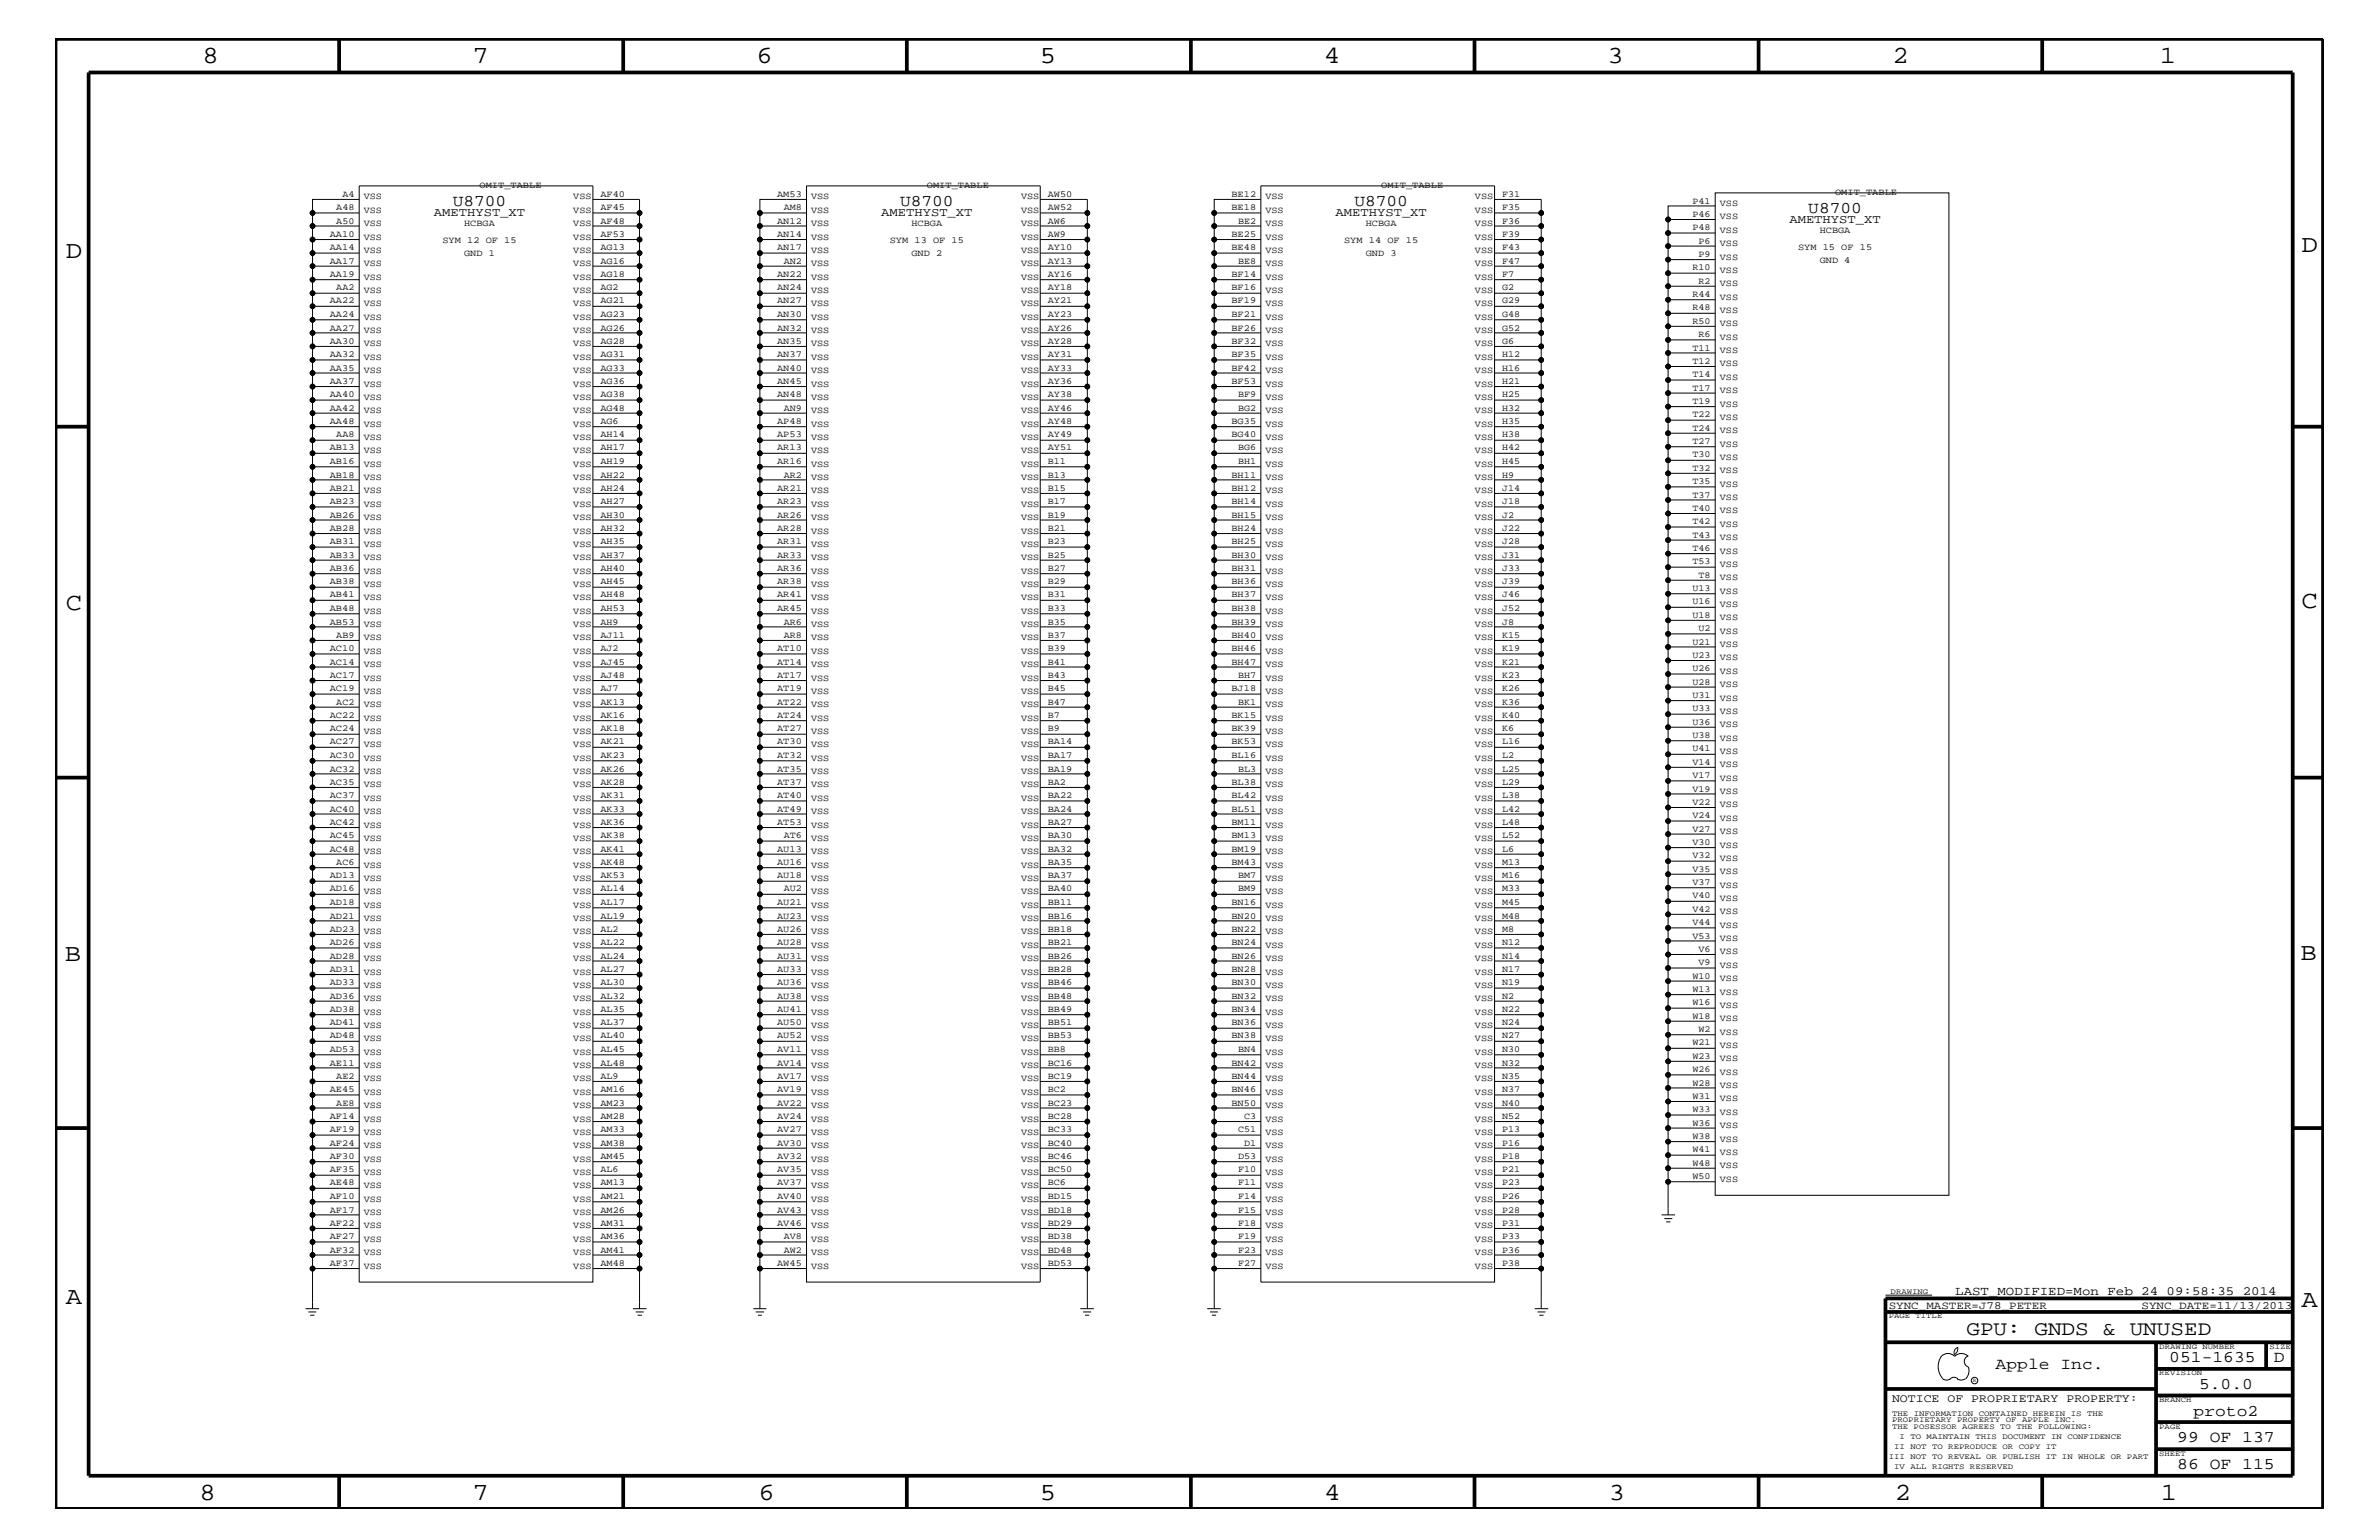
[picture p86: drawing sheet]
<svg xmlns="http://www.w3.org/2000/svg" width="432mm" height="279mm" viewBox="0 0 432 279" stroke-linecap="round" stroke-linejoin="round" font-family="sans-serif">
<defs><g id="words">
<g font-size="4.5">
<text x="36.7" y="11.5">8</text>
<text x="85.8" y="11.5">7</text>
<text x="137.3" y="11.5">6</text>
<text x="188.7" y="11.5">5</text>
<text x="240.3" y="11.5">4</text>
<text x="291.8" y="11.5">3</text>
<text x="343.5" y="11.5">2</text>
<text x="392" y="11.5">1</text>
<text x="11.9" y="46.8">D</text>
<text x="417.7" y="45.7">D</text>
<text x="11.9" y="110.6">C</text>
<text x="417.7" y="110.3">C</text>
<text x="11.8" y="174.3">B</text>
<text x="417.6" y="174.2">B</text>
<text x="11.9" y="236.7">A</text>
<text x="417.7" y="237.1">A</text>
<text x="36.2" y="272.1">8</text>
<text x="85.8" y="272.1">7</text>
<text x="137.7" y="272.1">6</text>
<text x="188.7" y="272.1">5</text>
<text x="240.4" y="272.1">4</text>
<text x="292" y="272.1">3</text>
<text x="343.9" y="272.1">2</text>
<text x="392.2" y="272.1">1</text>
</g>
<text font-size="3.7" x="356.9" y="242.3">GPU: GNDS &amp; UNUSED</text>
<g font-size="3">
<text x="82.2" y="37.4">U8700</text>
<text x="163.4" y="37.4">U8700</text>
<text x="245.8" y="37.4">U8700</text>
<text x="328.2" y="38.6">U8700</text>
<text x="362.2" y="248.4">Apple Inc.</text>
<text x="393.7" y="247.1">051-1635</text>
<text x="399.2" y="252">5.0.0</text>
<text x="412.7" y="247.1">D</text>
<text x="398.1" y="256.8">proto2</text>
<text x="395.2" y="261.6">99 OF 137</text>
<text x="395.2" y="266.6">86 OF 115</text>
</g>
<text font-size="2.3" x="354.9" y="235">LAST_MODIFIED=Mon Feb 24 09:58:35 2014</text>
<g font-size="2.2">
<text x="78.7" y="39.2">AMETHYST_XT</text>
<text x="159.9" y="39.2">AMETHYST_XT</text>
<text x="242.4" y="39.2">AMETHYST_XT</text>
<text x="324.8" y="40.4">AMETHYST_XT</text>
</g>
<text font-size="2.1" x="343.4" y="254.4">NOTICE OF PROPRIETARY PROPERTY:</text>
<g font-size="2">
<text x="342.8" y="237.4">SYNC_MASTER=J78_PETER</text>
<text x="388.7" y="237.4">SYNC_DATE=11/13/2013</text>
</g>
<g font-size="1.7">
<text x="62.1" y="35.7">A4</text>
<text x="87" y="34.1">OMIT_TABLE</text>
<text x="109" y="35.7">AF40</text>
<text x="141.1" y="35.7">AM53</text>
<text x="168.2" y="34.1">OMIT_TABLE</text>
<text x="190.2" y="35.7">AW50</text>
<text x="223.5" y="35.7">BE12</text>
<text x="250.7" y="34.1">OMIT_TABLE</text>
<text x="272.6" y="35.7">F31</text>
<text x="333.1" y="35.3">OMIT_TABLE</text>
<text x="61" y="38.1">A48</text>
<text x="61" y="40.6">A50</text>
<text x="66" y="36.2">VSS</text>
<text x="66" y="38.6">VSS</text>
<text x="66" y="41">VSS</text>
<text x="84.2" y="41">HCBGA</text>
<text x="104.1" y="41">VSS</text>
<text x="104.1" y="38.6">VSS</text>
<text x="104.1" y="36.2">VSS</text>
<text x="109" y="40.6">AF48</text>
<text x="109" y="38.1">AF45</text>
<text x="141.1" y="40.6">AN12</text>
<text x="142.2" y="38.1">AM8</text>
<text x="147.2" y="41">VSS</text>
<text x="147.2" y="38.6">VSS</text>
<text x="147.2" y="36.2">VSS</text>
<text x="165.4" y="41">HCBGA</text>
<text x="185.3" y="41">VSS</text>
<text x="185.3" y="38.6">VSS</text>
<text x="185.3" y="36.2">VSS</text>
<text x="190.2" y="40.6">AW6</text>
<text x="190.2" y="38.1">AW52</text>
<text x="223.5" y="38.1">BE18</text>
<text x="224.7" y="40.6">BE2</text>
<text x="229.7" y="41">VSS</text>
<text x="229.7" y="38.6">VSS</text>
<text x="229.7" y="36.2">VSS</text>
<text x="247.9" y="41">HCBGA</text>
<text x="267.7" y="41">VSS</text>
<text x="267.7" y="38.6">VSS</text>
<text x="267.7" y="36.2">VSS</text>
<text x="272.6" y="40.6">F36</text>
<text x="272.6" y="38.1">F35</text>
<text x="307.2" y="36.9">P41</text>
<text x="307.2" y="39.3">P46</text>
<text x="307.2" y="41.8">P48</text>
<text x="312.2" y="37.4">VSS</text>
<text x="312.2" y="39.8">VSS</text>
<text x="59.9" y="43">AA10</text>
<text x="59.9" y="45.4">AA14</text>
<text x="59.9" y="47.9">AA17</text>
<text x="66" y="43.5">VSS</text>
<text x="66" y="45.9">VSS</text>
<text x="80.3" y="44.1">SYM 12 OF 15</text>
<text x="84.2" y="46.5">GND 1</text>
<text x="104.1" y="45.9">VSS</text>
<text x="104.1" y="43.5">VSS</text>
<text x="109" y="47.9">AG16</text>
<text x="109" y="45.4">AG13</text>
<text x="109" y="43">AF53</text>
<text x="141.1" y="45.4">AN17</text>
<text x="141.1" y="43">AN14</text>
<text x="142.2" y="47.9">AN2</text>
<text x="147.2" y="45.9">VSS</text>
<text x="147.2" y="43.5">VSS</text>
<text x="161.5" y="44.1">SYM 13 OF 15</text>
<text x="165.4" y="46.5">GND 2</text>
<text x="185.3" y="45.9">VSS</text>
<text x="185.3" y="43.5">VSS</text>
<text x="190.2" y="47.9">AY13</text>
<text x="190.2" y="45.4">AY10</text>
<text x="190.2" y="43">AW9</text>
<text x="223.5" y="45.4">BE48</text>
<text x="223.5" y="43">BE25</text>
<text x="224.7" y="47.9">BE8</text>
<text x="229.7" y="45.9">VSS</text>
<text x="229.7" y="43.5">VSS</text>
<text x="244" y="44.1">SYM 14 OF 15</text>
<text x="247.9" y="46.5">GND 3</text>
<text x="267.7" y="45.9">VSS</text>
<text x="267.7" y="43.5">VSS</text>
<text x="272.6" y="47.9">F47</text>
<text x="272.6" y="45.4">F43</text>
<text x="272.6" y="43">F39</text>
<text x="308.3" y="44.2">P6</text>
<text x="308.3" y="46.6">P9</text>
<text x="312.2" y="42.3">VSS</text>
<text x="312.2" y="44.6">VSS</text>
<text x="312.2" y="47.1">VSS</text>
<text x="326.3" y="45.3">SYM 15 OF 15</text>
<text x="330.3" y="47.7">GND 4</text>
<text x="330.3" y="42.3">HCBGA</text>
<text x="59.9" y="50.2">AA19</text>
<text x="61" y="52.7">AA2</text>
<text x="66" y="48.3">VSS</text>
<text x="66" y="50.7">VSS</text>
<text x="66" y="53.2">VSS</text>
<text x="104.1" y="53.2">VSS</text>
<text x="104.1" y="50.7">VSS</text>
<text x="104.1" y="48.3">VSS</text>
<text x="109" y="52.7">AG2</text>
<text x="109" y="50.2">AG18</text>
<text x="141.1" y="52.7">AN24</text>
<text x="141.1" y="50.2">AN22</text>
<text x="147.2" y="53.2">VSS</text>
<text x="147.2" y="50.7">VSS</text>
<text x="147.2" y="48.3">VSS</text>
<text x="185.3" y="53.2">VSS</text>
<text x="185.3" y="50.7">VSS</text>
<text x="185.3" y="48.3">VSS</text>
<text x="190.2" y="52.7">AY18</text>
<text x="190.2" y="50.2">AY16</text>
<text x="223.5" y="52.7">BF16</text>
<text x="223.5" y="50.2">BF14</text>
<text x="229.7" y="53.2">VSS</text>
<text x="229.7" y="48.3">VSS</text>
<text x="229.7" y="50.7">VSS</text>
<text x="267.7" y="53.2">VSS</text>
<text x="267.7" y="50.7">VSS</text>
<text x="267.7" y="48.3">VSS</text>
<text x="272.6" y="52.7">G2</text>
<text x="272.6" y="50.2">F7</text>
<text x="307.2" y="53.9">R44</text>
<text x="307.2" y="49.1">R10</text>
<text x="308.3" y="51.5">R2</text>
<text x="312.2" y="51.9">VSS</text>
<text x="312.2" y="49.6">VSS</text>
<text x="59.9" y="55.1">AA22</text>
<text x="59.9" y="60">AA27</text>
<text x="59.9" y="57.5">AA24</text>
<text x="66" y="55.6">VSS</text>
<text x="66" y="58">VSS</text>
<text x="104.1" y="58">VSS</text>
<text x="104.1" y="55.6">VSS</text>
<text x="109" y="60">AG26</text>
<text x="109" y="57.5">AG23</text>
<text x="109" y="55.1">AG21</text>
<text x="141.1" y="60">AN32</text>
<text x="141.1" y="57.5">AN30</text>
<text x="141.1" y="55.1">AN27</text>
<text x="147.2" y="58">VSS</text>
<text x="147.2" y="55.6">VSS</text>
<text x="185.3" y="58">VSS</text>
<text x="185.3" y="55.6">VSS</text>
<text x="190.2" y="60">AY26</text>
<text x="190.2" y="57.5">AY23</text>
<text x="190.2" y="55.1">AY21</text>
<text x="223.5" y="60">BF26</text>
<text x="223.5" y="57.5">BF21</text>
<text x="223.5" y="55.1">BF19</text>
<text x="229.7" y="58">VSS</text>
<text x="229.7" y="55.6">VSS</text>
<text x="267.7" y="58">VSS</text>
<text x="267.7" y="55.6">VSS</text>
<text x="272.6" y="60">G52</text>
<text x="272.6" y="57.5">G48</text>
<text x="272.6" y="55.1">G29</text>
<text x="307.2" y="56.3">R48</text>
<text x="307.2" y="58.7">R50</text>
<text x="312.2" y="56.8">VSS</text>
<text x="312.2" y="59.2">VSS</text>
<text x="312.2" y="54.4">VSS</text>
<text x="59.9" y="62.3">AA30</text>
<text x="59.9" y="64.8">AA32</text>
<text x="66" y="60.4">VSS</text>
<text x="66" y="62.9">VSS</text>
<text x="66" y="65.3">VSS</text>
<text x="104.1" y="65.3">VSS</text>
<text x="104.1" y="62.9">VSS</text>
<text x="104.1" y="60.4">VSS</text>
<text x="109" y="64.8">AG31</text>
<text x="109" y="62.3">AG28</text>
<text x="141.1" y="64.8">AN37</text>
<text x="141.1" y="62.3">AN35</text>
<text x="147.2" y="65.3">VSS</text>
<text x="147.2" y="60.4">VSS</text>
<text x="147.2" y="62.9">VSS</text>
<text x="185.3" y="65.3">VSS</text>
<text x="185.3" y="62.9">VSS</text>
<text x="185.3" y="60.4">VSS</text>
<text x="190.2" y="64.8">AY31</text>
<text x="190.2" y="62.3">AY28</text>
<text x="223.5" y="64.8">BF35</text>
<text x="223.5" y="62.3">BF32</text>
<text x="229.7" y="65.3">VSS</text>
<text x="229.7" y="62.9">VSS</text>
<text x="229.7" y="60.4">VSS</text>
<text x="267.7" y="65.3">VSS</text>
<text x="267.7" y="62.9">VSS</text>
<text x="267.7" y="60.4">VSS</text>
<text x="272.6" y="64.8">H12</text>
<text x="272.6" y="62.3">G6</text>
<text x="307.2" y="66">T12</text>
<text x="307.2" y="63.6">T11</text>
<text x="308.3" y="61.2">R6</text>
<text x="312.2" y="61.7">VSS</text>
<text x="312.2" y="64">VSS</text>
<text x="59.9" y="67.3">AA35</text>
<text x="59.9" y="69.6">AA37</text>
<text x="66" y="67.7">VSS</text>
<text x="66" y="70.1">VSS</text>
<text x="104.1" y="70.1">VSS</text>
<text x="104.1" y="67.7">VSS</text>
<text x="109" y="69.6">AG36</text>
<text x="109" y="67.3">AG33</text>
<text x="141.1" y="69.6">AN45</text>
<text x="141.1" y="67.3">AN40</text>
<text x="147.2" y="70.1">VSS</text>
<text x="147.2" y="67.7">VSS</text>
<text x="185.3" y="70.1">VSS</text>
<text x="185.3" y="67.7">VSS</text>
<text x="190.2" y="69.6">AY36</text>
<text x="190.2" y="67.3">AY33</text>
<text x="223.5" y="69.6">BF53</text>
<text x="223.5" y="67.3">BF42</text>
<text x="229.7" y="70.1">VSS</text>
<text x="229.7" y="67.7">VSS</text>
<text x="267.7" y="70.1">VSS</text>
<text x="267.7" y="67.7">VSS</text>
<text x="272.6" y="69.6">H21</text>
<text x="272.6" y="67.3">H16</text>
<text x="307.2" y="68.4">T14</text>
<text x="307.2" y="70.9">T17</text>
<text x="312.2" y="66.5">VSS</text>
<text x="312.2" y="68.9">VSS</text>
<text x="312.2" y="71.3">VSS</text>
<text x="59.9" y="72.1">AA40</text>
<text x="59.9" y="74.5">AA42</text>
<text x="59.9" y="76.9">AA48</text>
<text x="66" y="72.6">VSS</text>
<text x="66" y="75">VSS</text>
<text x="66" y="77.4">VSS</text>
<text x="104.1" y="77.4">VSS</text>
<text x="104.1" y="75">VSS</text>
<text x="104.1" y="72.6">VSS</text>
<text x="109" y="76.9">AG6</text>
<text x="109" y="74.5">AG48</text>
<text x="109" y="72.1">AG38</text>
<text x="141.1" y="76.9">AP48</text>
<text x="141.1" y="72.1">AN48</text>
<text x="142.2" y="74.5">AN9</text>
<text x="147.2" y="77.4">VSS</text>
<text x="147.2" y="75">VSS</text>
<text x="147.2" y="72.6">VSS</text>
<text x="185.3" y="77.4">VSS</text>
<text x="185.3" y="75">VSS</text>
<text x="185.3" y="72.6">VSS</text>
<text x="190.2" y="76.9">AY48</text>
<text x="190.2" y="74.5">AY46</text>
<text x="190.2" y="72.1">AY38</text>
<text x="223.5" y="76.9">BG35</text>
<text x="224.7" y="74.5">BG2</text>
<text x="224.7" y="72.1">BF9</text>
<text x="229.7" y="77.4">VSS</text>
<text x="229.7" y="75">VSS</text>
<text x="229.7" y="72.6">VSS</text>
<text x="267.7" y="77.4">VSS</text>
<text x="267.7" y="75">VSS</text>
<text x="267.7" y="72.6">VSS</text>
<text x="272.6" y="76.9">H35</text>
<text x="272.6" y="74.5">H32</text>
<text x="272.6" y="72.1">H25</text>
<text x="307.2" y="73.3">T19</text>
<text x="307.2" y="75.7">T22</text>
<text x="312.2" y="73.8">VSS</text>
<text x="312.2" y="76.2">VSS</text>
<text x="59.9" y="81.7">AB13</text>
<text x="61" y="79.4">AA8</text>
<text x="66" y="79.9">VSS</text>
<text x="66" y="82.2">VSS</text>
<text x="104.1" y="82.2">VSS</text>
<text x="104.1" y="79.9">VSS</text>
<text x="109" y="81.7">AH17</text>
<text x="109" y="79.4">AH14</text>
<text x="141.1" y="81.7">AR13</text>
<text x="141.1" y="79.4">AP53</text>
<text x="147.2" y="82.2">VSS</text>
<text x="147.2" y="79.9">VSS</text>
<text x="185.3" y="82.2">VSS</text>
<text x="185.3" y="79.9">VSS</text>
<text x="190.2" y="81.7">AY51</text>
<text x="190.2" y="79.4">AY49</text>
<text x="223.5" y="79.4">BG40</text>
<text x="224.7" y="81.7">BG6</text>
<text x="229.7" y="82.2">VSS</text>
<text x="229.7" y="79.9">VSS</text>
<text x="267.7" y="82.2">VSS</text>
<text x="267.7" y="79.9">VSS</text>
<text x="272.6" y="81.7">H42</text>
<text x="272.6" y="79.4">H38</text>
<text x="307.2" y="78.2">T24</text>
<text x="307.2" y="80.5">T27</text>
<text x="307.2" y="83">T30</text>
<text x="312.2" y="78.6">VSS</text>
<text x="312.2" y="81.1">VSS</text>
<text x="312.2" y="83.5">VSS</text>
<text x="59.9" y="84.2">AB16</text>
<text x="59.9" y="86.6">AB18</text>
<text x="59.9" y="89">AB21</text>
<text x="66" y="84.7">VSS</text>
<text x="66" y="87.1">VSS</text>
<text x="66" y="89.5">VSS</text>
<text x="104.1" y="89.5">VSS</text>
<text x="104.1" y="87.1">VSS</text>
<text x="104.1" y="84.7">VSS</text>
<text x="109" y="89">AH24</text>
<text x="109" y="86.6">AH22</text>
<text x="109" y="84.2">AH19</text>
<text x="141.1" y="89">AR21</text>
<text x="141.1" y="84.2">AR16</text>
<text x="142.2" y="86.6">AR2</text>
<text x="147.2" y="89.5">VSS</text>
<text x="147.2" y="87.1">VSS</text>
<text x="147.2" y="84.7">VSS</text>
<text x="185.3" y="89.5">VSS</text>
<text x="185.3" y="87.1">VSS</text>
<text x="185.3" y="84.7">VSS</text>
<text x="190.2" y="89">B15</text>
<text x="190.2" y="86.6">B13</text>
<text x="190.2" y="84.2">B11</text>
<text x="223.5" y="89">BH12</text>
<text x="223.5" y="86.6">BH11</text>
<text x="224.7" y="84.2">BH1</text>
<text x="229.7" y="89.5">VSS</text>
<text x="229.7" y="87.1">VSS</text>
<text x="229.7" y="84.7">VSS</text>
<text x="267.7" y="89.5">VSS</text>
<text x="267.7" y="87.1">VSS</text>
<text x="267.7" y="84.7">VSS</text>
<text x="272.6" y="89">J14</text>
<text x="272.6" y="86.6">H9</text>
<text x="272.6" y="84.2">H45</text>
<text x="307.2" y="85.4">T32</text>
<text x="307.2" y="87.8">T35</text>
<text x="312.2" y="85.9">VSS</text>
<text x="312.2" y="88.3">VSS</text>
<text x="59.9" y="91.5">AB23</text>
<text x="59.9" y="93.9">AB26</text>
<text x="66" y="92">VSS</text>
<text x="66" y="94.3">VSS</text>
<text x="104.1" y="94.3">VSS</text>
<text x="104.1" y="92">VSS</text>
<text x="109" y="93.9">AH30</text>
<text x="109" y="91.5">AH27</text>
<text x="141.1" y="93.9">AR26</text>
<text x="141.1" y="91.5">AR23</text>
<text x="147.2" y="94.3">VSS</text>
<text x="147.2" y="92">VSS</text>
<text x="185.3" y="94.3">VSS</text>
<text x="185.3" y="92">VSS</text>
<text x="190.2" y="93.9">B19</text>
<text x="190.2" y="91.5">B17</text>
<text x="223.5" y="93.9">BH15</text>
<text x="223.5" y="91.5">BH14</text>
<text x="229.7" y="94.3">VSS</text>
<text x="229.7" y="92">VSS</text>
<text x="267.7" y="94.3">VSS</text>
<text x="267.7" y="92">VSS</text>
<text x="272.6" y="93.9">J2</text>
<text x="272.6" y="91.5">J18</text>
<text x="307.2" y="90.3">T37</text>
<text x="307.2" y="92.7">T40</text>
<text x="307.2" y="95.1">T42</text>
<text x="312.2" y="90.7">VSS</text>
<text x="312.2" y="93.2">VSS</text>
<text x="312.2" y="95.6">VSS</text>
<text x="59.9" y="96.3">AB28</text>
<text x="59.9" y="98.7">AB31</text>
<text x="59.9" y="101.2">AB33</text>
<text x="66" y="96.8">VSS</text>
<text x="66" y="99.3">VSS</text>
<text x="66" y="101.6">VSS</text>
<text x="104.1" y="101.6">VSS</text>
<text x="104.1" y="99.3">VSS</text>
<text x="104.1" y="96.8">VSS</text>
<text x="109" y="101.2">AH37</text>
<text x="109" y="98.7">AH35</text>
<text x="109" y="96.3">AH32</text>
<text x="141.1" y="101.2">AR33</text>
<text x="141.1" y="98.7">AR31</text>
<text x="141.1" y="96.3">AR28</text>
<text x="147.2" y="101.6">VSS</text>
<text x="147.2" y="99.3">VSS</text>
<text x="147.2" y="96.8">VSS</text>
<text x="185.3" y="101.6">VSS</text>
<text x="185.3" y="99.3">VSS</text>
<text x="185.3" y="96.8">VSS</text>
<text x="190.2" y="101.2">B25</text>
<text x="190.2" y="98.7">B23</text>
<text x="190.2" y="96.3">B21</text>
<text x="223.5" y="101.2">BH30</text>
<text x="223.5" y="98.7">BH25</text>
<text x="223.5" y="96.3">BH24</text>
<text x="229.7" y="101.6">VSS</text>
<text x="229.7" y="99.3">VSS</text>
<text x="229.7" y="96.8">VSS</text>
<text x="267.7" y="101.6">VSS</text>
<text x="267.7" y="99.3">VSS</text>
<text x="267.7" y="96.8">VSS</text>
<text x="272.6" y="101.2">J31</text>
<text x="272.6" y="98.7">J28</text>
<text x="272.6" y="96.3">J22</text>
<text x="307.2" y="97.6">T43</text>
<text x="307.2" y="99.9">T46</text>
<text x="312.2" y="98">VSS</text>
<text x="312.2" y="100.4">VSS</text>
<text x="59.9" y="103.6">AB36</text>
<text x="59.9" y="106">AB38</text>
<text x="66" y="104.1">VSS</text>
<text x="66" y="106.5">VSS</text>
<text x="104.1" y="106.5">VSS</text>
<text x="104.1" y="104.1">VSS</text>
<text x="109" y="106">AH45</text>
<text x="109" y="103.6">AH40</text>
<text x="141.1" y="106">AR38</text>
<text x="141.1" y="103.6">AR36</text>
<text x="147.2" y="106.5">VSS</text>
<text x="147.2" y="104.1">VSS</text>
<text x="185.3" y="106.5">VSS</text>
<text x="185.3" y="104.1">VSS</text>
<text x="190.2" y="106">B29</text>
<text x="190.2" y="103.6">B27</text>
<text x="223.5" y="106">BH36</text>
<text x="223.5" y="103.6">BH31</text>
<text x="229.7" y="106.5">VSS</text>
<text x="229.7" y="104.1">VSS</text>
<text x="267.7" y="106.5">VSS</text>
<text x="267.7" y="104.1">VSS</text>
<text x="272.6" y="106">J39</text>
<text x="272.6" y="103.6">J33</text>
<text x="307.2" y="102.4">T53</text>
<text x="307.2" y="107.2">U13</text>
<text x="308.3" y="104.8">T8</text>
<text x="312.2" y="102.9">VSS</text>
<text x="312.2" y="105.3">VSS</text>
<text x="312.2" y="107.7">VSS</text>
<text x="59.9" y="108.4">AB41</text>
<text x="59.9" y="110.9">AB48</text>
<text x="59.9" y="113.3">AB53</text>
<text x="66" y="108.9">VSS</text>
<text x="66" y="111.4">VSS</text>
<text x="66" y="113.7">VSS</text>
<text x="104.1" y="113.7">VSS</text>
<text x="104.1" y="111.4">VSS</text>
<text x="104.1" y="108.9">VSS</text>
<text x="109" y="113.3">AH9</text>
<text x="109" y="110.9">AH53</text>
<text x="109" y="108.4">AH48</text>
<text x="141.1" y="110.9">AR45</text>
<text x="141.1" y="108.4">AR41</text>
<text x="142.2" y="113.3">AR6</text>
<text x="147.2" y="113.7">VSS</text>
<text x="147.2" y="111.4">VSS</text>
<text x="147.2" y="108.9">VSS</text>
<text x="185.3" y="113.7">VSS</text>
<text x="185.3" y="111.4">VSS</text>
<text x="185.3" y="108.9">VSS</text>
<text x="190.2" y="113.3">B35</text>
<text x="190.2" y="110.9">B33</text>
<text x="190.2" y="108.4">B31</text>
<text x="223.5" y="113.3">BH39</text>
<text x="223.5" y="110.9">BH38</text>
<text x="223.5" y="108.4">BH37</text>
<text x="229.7" y="113.7">VSS</text>
<text x="229.7" y="111.4">VSS</text>
<text x="229.7" y="108.9">VSS</text>
<text x="267.7" y="113.7">VSS</text>
<text x="267.7" y="111.4">VSS</text>
<text x="267.7" y="108.9">VSS</text>
<text x="272.6" y="113.3">J8</text>
<text x="272.6" y="110.9">J52</text>
<text x="272.6" y="108.4">J46</text>
<text x="307.2" y="109.7">U16</text>
<text x="307.2" y="112">U18</text>
<text x="312.2" y="110.2">VSS</text>
<text x="312.2" y="112.6">VSS</text>
<text x="59.9" y="118.1">AC10</text>
<text x="61" y="115.7">AB9</text>
<text x="66" y="116.2">VSS</text>
<text x="66" y="118.6">VSS</text>
<text x="104.1" y="118.6">VSS</text>
<text x="104.1" y="116.2">VSS</text>
<text x="109" y="118.1">AJ2</text>
<text x="109" y="115.7">AJ11</text>
<text x="141.1" y="118.1">AT10</text>
<text x="142.2" y="115.7">AR8</text>
<text x="147.2" y="118.6">VSS</text>
<text x="147.2" y="116.2">VSS</text>
<text x="185.3" y="118.6">VSS</text>
<text x="185.3" y="116.2">VSS</text>
<text x="190.2" y="118.1">B39</text>
<text x="190.2" y="115.7">B37</text>
<text x="223.5" y="118.1">BH46</text>
<text x="223.5" y="115.7">BH40</text>
<text x="229.7" y="118.6">VSS</text>
<text x="229.7" y="116.2">VSS</text>
<text x="267.7" y="118.6">VSS</text>
<text x="267.7" y="116.2">VSS</text>
<text x="272.6" y="118.1">K19</text>
<text x="272.6" y="115.7">K15</text>
<text x="307.2" y="117">U21</text>
<text x="307.2" y="119.3">U23</text>
<text x="308.3" y="114.5">U2</text>
<text x="312.2" y="115">VSS</text>
<text x="312.2" y="117.4">VSS</text>
<text x="312.2" y="119.8">VSS</text>
<text x="59.9" y="120.6">AC14</text>
<text x="59.9" y="123">AC17</text>
<text x="59.9" y="125.4">AC19</text>
<text x="66" y="121">VSS</text>
<text x="66" y="123.5">VSS</text>
<text x="66" y="125.9">VSS</text>
<text x="104.1" y="125.9">VSS</text>
<text x="104.1" y="123.5">VSS</text>
<text x="104.1" y="121">VSS</text>
<text x="109" y="125.4">AJ7</text>
<text x="109" y="123">AJ48</text>
<text x="109" y="120.6">AJ45</text>
<text x="141.1" y="125.4">AT19</text>
<text x="141.1" y="123">AT17</text>
<text x="141.1" y="120.6">AT14</text>
<text x="147.2" y="125.9">VSS</text>
<text x="147.2" y="123.5">VSS</text>
<text x="147.2" y="121">VSS</text>
<text x="185.3" y="125.9">VSS</text>
<text x="185.3" y="123.5">VSS</text>
<text x="185.3" y="121">VSS</text>
<text x="190.2" y="125.4">B45</text>
<text x="190.2" y="123">B43</text>
<text x="190.2" y="120.6">B41</text>
<text x="223.5" y="125.4">BJ18</text>
<text x="223.5" y="120.6">BH47</text>
<text x="224.7" y="123">BH7</text>
<text x="229.7" y="125.9">VSS</text>
<text x="229.7" y="123.5">VSS</text>
<text x="229.7" y="121">VSS</text>
<text x="267.7" y="125.9">VSS</text>
<text x="267.7" y="123.5">VSS</text>
<text x="267.7" y="121">VSS</text>
<text x="272.6" y="125.4">K26</text>
<text x="272.6" y="123">K23</text>
<text x="272.6" y="120.6">K21</text>
<text x="307.2" y="124.2">U28</text>
<text x="307.2" y="121.8">U26</text>
<text x="312.2" y="124.7">VSS</text>
<text x="312.2" y="122.3">VSS</text>
<text x="59.9" y="130.2">AC22</text>
<text x="61" y="127.9">AC2</text>
<text x="66" y="128.3">VSS</text>
<text x="66" y="130.8">VSS</text>
<text x="104.1" y="130.8">VSS</text>
<text x="104.1" y="128.3">VSS</text>
<text x="109" y="130.2">AK16</text>
<text x="109" y="127.9">AK13</text>
<text x="141.1" y="130.2">AT24</text>
<text x="141.1" y="127.9">AT22</text>
<text x="147.2" y="130.8">VSS</text>
<text x="147.2" y="128.3">VSS</text>
<text x="185.3" y="130.8">VSS</text>
<text x="185.3" y="128.3">VSS</text>
<text x="190.2" y="130.2">B7</text>
<text x="190.2" y="127.9">B47</text>
<text x="223.5" y="130.2">BK15</text>
<text x="224.7" y="127.9">BK1</text>
<text x="229.7" y="130.8">VSS</text>
<text x="229.7" y="128.3">VSS</text>
<text x="267.7" y="130.8">VSS</text>
<text x="267.7" y="128.3">VSS</text>
<text x="272.6" y="130.2">K40</text>
<text x="272.6" y="127.9">K36</text>
<text x="307.2" y="126.6">U31</text>
<text x="307.2" y="129.1">U33</text>
<text x="307.2" y="131.5">U36</text>
<text x="312.2" y="127.1">VSS</text>
<text x="312.2" y="129.6">VSS</text>
<text x="312.2" y="131.9">VSS</text>
<text x="59.9" y="132.7">AC24</text>
<text x="59.9" y="135.1">AC27</text>
<text x="59.9" y="137.5">AC30</text>
<text x="66" y="133.2">VSS</text>
<text x="66" y="135.6">VSS</text>
<text x="104.1" y="135.6">VSS</text>
<text x="104.1" y="133.2">VSS</text>
<text x="109" y="137.5">AK23</text>
<text x="109" y="135.1">AK21</text>
<text x="109" y="132.7">AK18</text>
<text x="141.1" y="137.5">AT32</text>
<text x="141.1" y="135.1">AT30</text>
<text x="141.1" y="132.7">AT27</text>
<text x="147.2" y="135.6">VSS</text>
<text x="147.2" y="133.2">VSS</text>
<text x="185.3" y="135.6">VSS</text>
<text x="185.3" y="133.2">VSS</text>
<text x="190.2" y="137.5">BA17</text>
<text x="190.2" y="135.1">BA14</text>
<text x="190.2" y="132.7">B9</text>
<text x="223.5" y="137.5">BL16</text>
<text x="223.5" y="135.1">BK53</text>
<text x="223.5" y="132.7">BK39</text>
<text x="229.7" y="135.6">VSS</text>
<text x="229.7" y="133.2">VSS</text>
<text x="267.7" y="135.6">VSS</text>
<text x="267.7" y="133.2">VSS</text>
<text x="272.6" y="137.5">L2</text>
<text x="272.6" y="135.1">L16</text>
<text x="272.6" y="132.7">K6</text>
<text x="307.2" y="133.9">U38</text>
<text x="307.2" y="136.3">U41</text>
<text x="312.2" y="134.4">VSS</text>
<text x="312.2" y="136.8">VSS</text>
<text x="59.9" y="140">AC32</text>
<text x="59.9" y="142.4">AC35</text>
<text x="66" y="138">VSS</text>
<text x="66" y="140.4">VSS</text>
<text x="66" y="142.9">VSS</text>
<text x="104.1" y="142.9">VSS</text>
<text x="104.1" y="140.4">VSS</text>
<text x="104.1" y="138">VSS</text>
<text x="109" y="142.4">AK28</text>
<text x="109" y="140">AK26</text>
<text x="141.1" y="142.4">AT37</text>
<text x="141.1" y="140">AT35</text>
<text x="147.2" y="142.9">VSS</text>
<text x="147.2" y="140.4">VSS</text>
<text x="147.2" y="138">VSS</text>
<text x="185.3" y="142.9">VSS</text>
<text x="185.3" y="140.4">VSS</text>
<text x="185.3" y="138">VSS</text>
<text x="190.2" y="142.4">BA2</text>
<text x="190.2" y="140">BA19</text>
<text x="223.5" y="142.4">BL38</text>
<text x="224.7" y="140">BL3</text>
<text x="229.7" y="142.9">VSS</text>
<text x="229.7" y="140.4">VSS</text>
<text x="229.7" y="138">VSS</text>
<text x="267.7" y="142.9">VSS</text>
<text x="267.7" y="140.4">VSS</text>
<text x="267.7" y="138">VSS</text>
<text x="272.6" y="142.4">L29</text>
<text x="272.6" y="140">L25</text>
<text x="307.2" y="138.7">V14</text>
<text x="307.2" y="141.2">V17</text>
<text x="307.2" y="143.6">V19</text>
<text x="312.2" y="139.2">VSS</text>
<text x="312.2" y="141.7">VSS</text>
<text x="59.9" y="144.8">AC37</text>
<text x="59.9" y="147.3">AC40</text>
<text x="59.9" y="149.6">AC42</text>
<text x="66" y="145.3">VSS</text>
<text x="66" y="147.7">VSS</text>
<text x="104.1" y="147.7">VSS</text>
<text x="104.1" y="145.3">VSS</text>
<text x="109" y="149.6">AK36</text>
<text x="109" y="147.3">AK33</text>
<text x="109" y="144.8">AK31</text>
<text x="141.1" y="149.6">AT53</text>
<text x="141.1" y="147.3">AT49</text>
<text x="141.1" y="144.8">AT40</text>
<text x="147.2" y="147.7">VSS</text>
<text x="147.2" y="145.3">VSS</text>
<text x="185.3" y="147.7">VSS</text>
<text x="185.3" y="145.3">VSS</text>
<text x="190.2" y="149.6">BA27</text>
<text x="190.2" y="147.3">BA24</text>
<text x="190.2" y="144.8">BA22</text>
<text x="223.5" y="149.6">BM11</text>
<text x="223.5" y="147.3">BL51</text>
<text x="223.5" y="144.8">BL42</text>
<text x="229.7" y="147.7">VSS</text>
<text x="229.7" y="145.3">VSS</text>
<text x="267.7" y="147.7">VSS</text>
<text x="267.7" y="145.3">VSS</text>
<text x="272.6" y="149.6">L48</text>
<text x="272.6" y="147.3">L42</text>
<text x="272.6" y="144.8">L38</text>
<text x="307.2" y="146">V22</text>
<text x="307.2" y="148.4">V24</text>
<text x="312.2" y="144">VSS</text>
<text x="312.2" y="146.5">VSS</text>
<text x="312.2" y="149">VSS</text>
<text x="59.9" y="152.1">AC45</text>
<text x="59.9" y="154.5">AC48</text>
<text x="66" y="150.1">VSS</text>
<text x="66" y="152.6">VSS</text>
<text x="66" y="155">VSS</text>
<text x="104.1" y="155">VSS</text>
<text x="104.1" y="152.6">VSS</text>
<text x="104.1" y="150.1">VSS</text>
<text x="109" y="154.5">AK41</text>
<text x="109" y="152.1">AK38</text>
<text x="141.1" y="154.5">AU13</text>
<text x="142.2" y="152.1">AT6</text>
<text x="147.2" y="155">VSS</text>
<text x="147.2" y="152.6">VSS</text>
<text x="147.2" y="150.1">VSS</text>
<text x="185.3" y="155">VSS</text>
<text x="185.3" y="152.6">VSS</text>
<text x="185.3" y="150.1">VSS</text>
<text x="190.2" y="154.5">BA32</text>
<text x="190.2" y="152.1">BA30</text>
<text x="223.5" y="154.5">BM19</text>
<text x="223.5" y="152.1">BM13</text>
<text x="229.7" y="155">VSS</text>
<text x="229.7" y="152.6">VSS</text>
<text x="229.7" y="150.1">VSS</text>
<text x="267.7" y="155">VSS</text>
<text x="267.7" y="152.6">VSS</text>
<text x="267.7" y="150.1">VSS</text>
<text x="272.6" y="154.5">L6</text>
<text x="272.6" y="152.1">L52</text>
<text x="307.2" y="150.9">V27</text>
<text x="307.2" y="153.3">V30</text>
<text x="307.2" y="155.7">V32</text>
<text x="312.2" y="151.3">VSS</text>
<text x="312.2" y="153.8">VSS</text>
<text x="59.9" y="159.4">AD13</text>
<text x="59.9" y="161.7">AD16</text>
<text x="61" y="156.9">AC6</text>
<text x="66" y="157.4">VSS</text>
<text x="66" y="159.9">VSS</text>
<text x="104.1" y="159.9">VSS</text>
<text x="104.1" y="157.4">VSS</text>
<text x="109" y="161.7">AL14</text>
<text x="109" y="159.4">AK53</text>
<text x="109" y="156.9">AK48</text>
<text x="141.1" y="159.4">AU18</text>
<text x="141.1" y="156.9">AU16</text>
<text x="142.2" y="161.7">AU2</text>
<text x="147.2" y="159.9">VSS</text>
<text x="147.2" y="157.4">VSS</text>
<text x="185.3" y="159.9">VSS</text>
<text x="185.3" y="157.4">VSS</text>
<text x="190.2" y="161.7">BA40</text>
<text x="190.2" y="159.4">BA37</text>
<text x="190.2" y="156.9">BA35</text>
<text x="223.5" y="156.9">BM43</text>
<text x="224.7" y="161.7">BM9</text>
<text x="224.7" y="159.4">BM7</text>
<text x="229.7" y="159.9">VSS</text>
<text x="229.7" y="157.4">VSS</text>
<text x="267.7" y="159.9">VSS</text>
<text x="267.7" y="157.4">VSS</text>
<text x="272.6" y="161.7">M33</text>
<text x="272.6" y="159.4">M16</text>
<text x="272.6" y="156.9">M13</text>
<text x="307.2" y="158.2">V35</text>
<text x="307.2" y="160.6">V37</text>
<text x="312.2" y="156.2">VSS</text>
<text x="312.2" y="158.6">VSS</text>
<text x="312.2" y="161.1">VSS</text>
<text x="59.9" y="164.2">AD18</text>
<text x="59.9" y="166.7">AD21</text>
<text x="66" y="162.2">VSS</text>
<text x="66" y="164.7">VSS</text>
<text x="66" y="167.1">VSS</text>
<text x="104.1" y="167.1">VSS</text>
<text x="104.1" y="164.7">VSS</text>
<text x="104.1" y="162.2">VSS</text>
<text x="109" y="166.7">AL19</text>
<text x="109" y="164.2">AL17</text>
<text x="141.1" y="166.7">AU23</text>
<text x="141.1" y="164.2">AU21</text>
<text x="147.2" y="167.1">VSS</text>
<text x="147.2" y="164.7">VSS</text>
<text x="147.2" y="162.2">VSS</text>
<text x="185.3" y="167.1">VSS</text>
<text x="185.3" y="164.7">VSS</text>
<text x="185.3" y="162.2">VSS</text>
<text x="190.2" y="166.7">BB16</text>
<text x="190.2" y="164.2">BB11</text>
<text x="223.5" y="166.7">BN20</text>
<text x="223.5" y="164.2">BN16</text>
<text x="229.7" y="167.1">VSS</text>
<text x="229.7" y="164.7">VSS</text>
<text x="229.7" y="162.2">VSS</text>
<text x="267.7" y="167.1">VSS</text>
<text x="267.7" y="164.7">VSS</text>
<text x="267.7" y="162.2">VSS</text>
<text x="272.6" y="166.7">M48</text>
<text x="272.6" y="164.2">M45</text>
<text x="307.2" y="163">V40</text>
<text x="307.2" y="165.4">V42</text>
<text x="307.2" y="167.8">V44</text>
<text x="312.2" y="163.5">VSS</text>
<text x="312.2" y="165.9">VSS</text>
<text x="59.9" y="169">AD23</text>
<text x="59.9" y="171.5">AD26</text>
<text x="59.9" y="173.9">AD28</text>
<text x="66" y="169.5">VSS</text>
<text x="66" y="172">VSS</text>
<text x="104.1" y="172">VSS</text>
<text x="104.1" y="169.5">VSS</text>
<text x="109" y="173.9">AL24</text>
<text x="109" y="171.5">AL22</text>
<text x="109" y="169">AL2</text>
<text x="141.1" y="173.9">AU31</text>
<text x="141.1" y="171.5">AU28</text>
<text x="141.1" y="169">AU26</text>
<text x="147.2" y="172">VSS</text>
<text x="147.2" y="169.5">VSS</text>
<text x="185.3" y="172">VSS</text>
<text x="185.3" y="169.5">VSS</text>
<text x="190.2" y="173.9">BB26</text>
<text x="190.2" y="171.5">BB21</text>
<text x="190.2" y="169">BB18</text>
<text x="223.5" y="173.9">BN26</text>
<text x="223.5" y="171.5">BN24</text>
<text x="223.5" y="169">BN22</text>
<text x="229.7" y="172">VSS</text>
<text x="229.7" y="169.5">VSS</text>
<text x="267.7" y="172">VSS</text>
<text x="267.7" y="169.5">VSS</text>
<text x="272.6" y="173.9">N14</text>
<text x="272.6" y="171.5">N12</text>
<text x="272.6" y="169">M8</text>
<text x="307.2" y="170.3">V53</text>
<text x="308.3" y="172.7">V6</text>
<text x="312.2" y="168.3">VSS</text>
<text x="312.2" y="170.7">VSS</text>
<text x="312.2" y="173.2">VSS</text>
<text x="59.9" y="176.3">AD31</text>
<text x="59.9" y="178.8">AD33</text>
<text x="66" y="174.4">VSS</text>
<text x="66" y="176.8">VSS</text>
<text x="66" y="179.3">VSS</text>
<text x="104.1" y="179.3">VSS</text>
<text x="104.1" y="176.8">VSS</text>
<text x="104.1" y="174.4">VSS</text>
<text x="109" y="178.8">AL30</text>
<text x="109" y="176.3">AL27</text>
<text x="141.1" y="178.8">AU36</text>
<text x="141.1" y="176.3">AU33</text>
<text x="147.2" y="179.3">VSS</text>
<text x="147.2" y="176.8">VSS</text>
<text x="147.2" y="174.4">VSS</text>
<text x="185.3" y="179.3">VSS</text>
<text x="185.3" y="176.8">VSS</text>
<text x="185.3" y="174.4">VSS</text>
<text x="190.2" y="178.8">BB46</text>
<text x="190.2" y="176.3">BB28</text>
<text x="223.5" y="178.8">BN30</text>
<text x="223.5" y="176.3">BN28</text>
<text x="229.7" y="179.3">VSS</text>
<text x="229.7" y="176.8">VSS</text>
<text x="229.7" y="174.4">VSS</text>
<text x="267.7" y="179.3">VSS</text>
<text x="267.7" y="176.8">VSS</text>
<text x="267.7" y="174.4">VSS</text>
<text x="272.6" y="178.8">N19</text>
<text x="272.6" y="176.3">N17</text>
<text x="307.2" y="177.6">W10</text>
<text x="307.2" y="179.9">W13</text>
<text x="308.3" y="175.1">V9</text>
<text x="312.2" y="175.6">VSS</text>
<text x="312.2" y="178">VSS</text>
<text x="59.9" y="181.2">AD36</text>
<text x="59.9" y="183.6">AD38</text>
<text x="66" y="181.6">VSS</text>
<text x="66" y="184.1">VSS</text>
<text x="104.1" y="184.1">VSS</text>
<text x="104.1" y="181.6">VSS</text>
<text x="109" y="183.6">AL35</text>
<text x="109" y="181.2">AL32</text>
<text x="141.1" y="183.6">AU41</text>
<text x="141.1" y="181.2">AU38</text>
<text x="147.2" y="184.1">VSS</text>
<text x="147.2" y="181.6">VSS</text>
<text x="185.3" y="184.1">VSS</text>
<text x="185.3" y="181.6">VSS</text>
<text x="190.2" y="183.6">BB49</text>
<text x="190.2" y="181.2">BB48</text>
<text x="223.5" y="183.6">BN34</text>
<text x="223.5" y="181.2">BN32</text>
<text x="229.7" y="184.1">VSS</text>
<text x="229.7" y="181.6">VSS</text>
<text x="267.7" y="184.1">VSS</text>
<text x="267.7" y="181.6">VSS</text>
<text x="272.6" y="183.6">N22</text>
<text x="272.6" y="181.2">N2</text>
<text x="307.2" y="182.4">W16</text>
<text x="307.2" y="184.9">W18</text>
<text x="312.2" y="180.5">VSS</text>
<text x="312.2" y="182.9">VSS</text>
<text x="312.2" y="185.3">VSS</text>
<text x="59.9" y="186">AD41</text>
<text x="59.9" y="188.4">AD48</text>
<text x="59.9" y="190.9">AD53</text>
<text x="66" y="186.5">VSS</text>
<text x="66" y="188.9">VSS</text>
<text x="66" y="191.4">VSS</text>
<text x="104.1" y="191.4">VSS</text>
<text x="104.1" y="188.9">VSS</text>
<text x="104.1" y="186.5">VSS</text>
<text x="109" y="190.9">AL45</text>
<text x="109" y="188.4">AL40</text>
<text x="109" y="186">AL37</text>
<text x="141.1" y="190.9">AV11</text>
<text x="141.1" y="188.4">AU52</text>
<text x="141.1" y="186">AU50</text>
<text x="147.2" y="191.4">VSS</text>
<text x="147.2" y="188.9">VSS</text>
<text x="147.2" y="186.5">VSS</text>
<text x="185.3" y="191.4">VSS</text>
<text x="185.3" y="188.9">VSS</text>
<text x="185.3" y="186.5">VSS</text>
<text x="190.2" y="190.9">BB8</text>
<text x="190.2" y="188.4">BB53</text>
<text x="190.2" y="186">BB51</text>
<text x="223.5" y="188.4">BN38</text>
<text x="223.5" y="186">BN36</text>
<text x="224.7" y="190.9">BN4</text>
<text x="229.7" y="191.4">VSS</text>
<text x="229.7" y="188.9">VSS</text>
<text x="229.7" y="186.5">VSS</text>
<text x="267.7" y="191.4">VSS</text>
<text x="267.7" y="188.9">VSS</text>
<text x="267.7" y="186.5">VSS</text>
<text x="272.6" y="190.9">N30</text>
<text x="272.6" y="188.4">N27</text>
<text x="272.6" y="186">N24</text>
<text x="307.2" y="189.7">W21</text>
<text x="308.3" y="187.2">W2</text>
<text x="312.2" y="187.7">VSS</text>
<text x="312.2" y="190.2">VSS</text>
<text x="59.9" y="193.3">AE11</text>
<text x="61" y="195.7">AE2</text>
<text x="66" y="193.7">VSS</text>
<text x="66" y="196.2">VSS</text>
<text x="104.1" y="196.2">VSS</text>
<text x="104.1" y="193.7">VSS</text>
<text x="109" y="195.7">AL9</text>
<text x="109" y="193.3">AL48</text>
<text x="141.1" y="195.7">AV17</text>
<text x="141.1" y="193.3">AV14</text>
<text x="147.2" y="196.2">VSS</text>
<text x="147.2" y="193.7">VSS</text>
<text x="185.3" y="196.2">VSS</text>
<text x="185.3" y="193.7">VSS</text>
<text x="190.2" y="195.7">BC19</text>
<text x="190.2" y="193.3">BC16</text>
<text x="223.5" y="195.7">BN44</text>
<text x="223.5" y="193.3">BN42</text>
<text x="229.7" y="196.2">VSS</text>
<text x="229.7" y="193.7">VSS</text>
<text x="267.7" y="196.2">VSS</text>
<text x="267.7" y="193.7">VSS</text>
<text x="272.6" y="195.7">N35</text>
<text x="272.6" y="193.3">N32</text>
<text x="307.2" y="192.1">W23</text>
<text x="307.2" y="194.5">W26</text>
<text x="307.2" y="197">W28</text>
<text x="312.2" y="192.6">VSS</text>
<text x="312.2" y="195">VSS</text>
<text x="312.2" y="197.4">VSS</text>
<text x="59.9" y="203">AF14</text>
<text x="59.9" y="198.1">AE45</text>
<text x="61" y="200.6">AE8</text>
<text x="66" y="203.5">VSS</text>
<text x="66" y="201">VSS</text>
<text x="66" y="198.7">VSS</text>
<text x="104.1" y="203.5">VSS</text>
<text x="104.1" y="201">VSS</text>
<text x="104.1" y="198.7">VSS</text>
<text x="109" y="203">AM28</text>
<text x="109" y="200.6">AM23</text>
<text x="109" y="198.1">AM16</text>
<text x="141.1" y="203">AV24</text>
<text x="141.1" y="200.6">AV22</text>
<text x="141.1" y="198.1">AV19</text>
<text x="147.2" y="203.5">VSS</text>
<text x="147.2" y="201">VSS</text>
<text x="147.2" y="198.7">VSS</text>
<text x="185.3" y="203.5">VSS</text>
<text x="185.3" y="201">VSS</text>
<text x="185.3" y="198.7">VSS</text>
<text x="190.2" y="203">BC28</text>
<text x="190.2" y="200.6">BC23</text>
<text x="190.2" y="198.1">BC2</text>
<text x="223.5" y="200.6">BN50</text>
<text x="223.5" y="198.1">BN46</text>
<text x="225.8" y="203">C3</text>
<text x="229.7" y="203.5">VSS</text>
<text x="229.7" y="201">VSS</text>
<text x="229.7" y="198.7">VSS</text>
<text x="267.7" y="203.5">VSS</text>
<text x="267.7" y="201">VSS</text>
<text x="267.7" y="198.7">VSS</text>
<text x="272.6" y="203">N52</text>
<text x="272.6" y="200.6">N40</text>
<text x="272.6" y="198.1">N37</text>
<text x="307.2" y="199.3">W31</text>
<text x="307.2" y="201.8">W33</text>
<text x="312.2" y="199.8">VSS</text>
<text x="312.2" y="202.3">VSS</text>
<text x="59.9" y="207.9">AF24</text>
<text x="59.9" y="205.4">AF19</text>
<text x="66" y="208.3">VSS</text>
<text x="66" y="205.9">VSS</text>
<text x="104.1" y="208.3">VSS</text>
<text x="104.1" y="205.9">VSS</text>
<text x="109" y="207.9">AM38</text>
<text x="109" y="205.4">AM33</text>
<text x="141.1" y="207.9">AV30</text>
<text x="141.1" y="205.4">AV27</text>
<text x="147.2" y="208.3">VSS</text>
<text x="147.2" y="205.9">VSS</text>
<text x="185.3" y="208.3">VSS</text>
<text x="185.3" y="205.9">VSS</text>
<text x="190.2" y="207.9">BC40</text>
<text x="190.2" y="205.4">BC33</text>
<text x="224.7" y="205.4">C51</text>
<text x="225.8" y="207.9">D1</text>
<text x="229.7" y="208.3">VSS</text>
<text x="229.7" y="205.9">VSS</text>
<text x="267.7" y="208.3">VSS</text>
<text x="267.7" y="205.9">VSS</text>
<text x="272.6" y="207.9">P16</text>
<text x="272.6" y="205.4">P13</text>
<text x="307.2" y="204.2">W36</text>
<text x="307.2" y="206.6">W38</text>
<text x="307.2" y="209.1">W41</text>
<text x="312.2" y="204.7">VSS</text>
<text x="312.2" y="207.1">VSS</text>
<text x="312.2" y="209.6">VSS</text>
<text x="59.9" y="212.7">AF35</text>
<text x="59.9" y="210.3">AF30</text>
<text x="59.9" y="215.1">AE48</text>
<text x="66" y="213.2">VSS</text>
<text x="66" y="210.8">VSS</text>
<text x="66" y="215.6">VSS</text>
<text x="104.1" y="210.8">VSS</text>
<text x="104.1" y="215.6">VSS</text>
<text x="104.1" y="213.2">VSS</text>
<text x="109" y="210.3">AM45</text>
<text x="109" y="215.1">AM13</text>
<text x="109" y="212.7">AL6</text>
<text x="141.1" y="215.1">AV37</text>
<text x="141.1" y="212.7">AV35</text>
<text x="141.1" y="210.3">AV32</text>
<text x="147.2" y="215.6">VSS</text>
<text x="147.2" y="213.2">VSS</text>
<text x="147.2" y="210.8">VSS</text>
<text x="185.3" y="215.6">VSS</text>
<text x="185.3" y="213.2">VSS</text>
<text x="185.3" y="210.8">VSS</text>
<text x="190.2" y="215.1">BC6</text>
<text x="190.2" y="212.7">BC50</text>
<text x="190.2" y="210.3">BC46</text>
<text x="224.7" y="215.1">F11</text>
<text x="224.7" y="212.7">F10</text>
<text x="224.7" y="210.3">D53</text>
<text x="229.7" y="215.6">VSS</text>
<text x="229.7" y="213.2">VSS</text>
<text x="229.7" y="210.8">VSS</text>
<text x="267.7" y="215.6">VSS</text>
<text x="267.7" y="213.2">VSS</text>
<text x="267.7" y="210.8">VSS</text>
<text x="272.6" y="215.1">P23</text>
<text x="272.6" y="212.7">P21</text>
<text x="272.6" y="210.3">P18</text>
<text x="307.2" y="211.5">W48</text>
<text x="307.2" y="213.9">W50</text>
<text x="312.2" y="211.9">VSS</text>
<text x="312.2" y="214.4">VSS</text>
<text x="59.9" y="220">AF17</text>
<text x="59.9" y="217.5">AF10</text>
<text x="66" y="220.4">VSS</text>
<text x="66" y="218">VSS</text>
<text x="104.1" y="220.4">VSS</text>
<text x="104.1" y="218">VSS</text>
<text x="109" y="220">AM26</text>
<text x="109" y="217.5">AM21</text>
<text x="141.1" y="220">AV43</text>
<text x="141.1" y="217.5">AV40</text>
<text x="147.2" y="220.4">VSS</text>
<text x="147.2" y="218">VSS</text>
<text x="185.3" y="220.4">VSS</text>
<text x="185.3" y="218">VSS</text>
<text x="190.2" y="220">BD18</text>
<text x="190.2" y="217.5">BD15</text>
<text x="224.7" y="220">F15</text>
<text x="224.7" y="217.5">F14</text>
<text x="229.7" y="220.4">VSS</text>
<text x="229.7" y="218">VSS</text>
<text x="267.7" y="220.4">VSS</text>
<text x="267.7" y="218">VSS</text>
<text x="272.6" y="220">P28</text>
<text x="272.6" y="217.5">P26</text>
<text x="59.9" y="227.3">AF32</text>
<text x="59.9" y="224.8">AF27</text>
<text x="59.9" y="222.4">AF22</text>
<text x="66" y="227.7">VSS</text>
<text x="66" y="225.3">VSS</text>
<text x="66" y="222.9">VSS</text>
<text x="104.1" y="227.7">VSS</text>
<text x="104.1" y="225.3">VSS</text>
<text x="104.1" y="222.9">VSS</text>
<text x="109" y="227.3">AM41</text>
<text x="109" y="224.8">AM36</text>
<text x="109" y="222.4">AM31</text>
<text x="141.1" y="222.4">AV46</text>
<text x="142.2" y="227.3">AW2</text>
<text x="142.2" y="224.8">AV8</text>
<text x="147.2" y="227.7">VSS</text>
<text x="147.2" y="225.3">VSS</text>
<text x="147.2" y="222.9">VSS</text>
<text x="185.3" y="227.7">VSS</text>
<text x="185.3" y="225.3">VSS</text>
<text x="185.3" y="222.9">VSS</text>
<text x="190.2" y="227.3">BD48</text>
<text x="190.2" y="224.8">BD38</text>
<text x="190.2" y="222.4">BD29</text>
<text x="224.7" y="227.3">F23</text>
<text x="224.7" y="224.8">F19</text>
<text x="224.7" y="222.4">F18</text>
<text x="229.7" y="227.7">VSS</text>
<text x="229.7" y="225.3">VSS</text>
<text x="229.7" y="222.9">VSS</text>
<text x="267.7" y="227.7">VSS</text>
<text x="267.7" y="225.3">VSS</text>
<text x="267.7" y="222.9">VSS</text>
<text x="272.6" y="227.3">P36</text>
<text x="272.6" y="224.8">P33</text>
<text x="272.6" y="222.4">P31</text>
<text x="59.9" y="229.6">AF37</text>
<text x="66" y="230.2">VSS</text>
<text x="104.1" y="230.2">VSS</text>
<text x="109" y="229.6">AM48</text>
<text x="141.1" y="229.6">AW45</text>
<text x="147.2" y="230.2">VSS</text>
<text x="185.3" y="230.2">VSS</text>
<text x="190.2" y="229.6">BD53</text>
<text x="224.7" y="229.6">F27</text>
<text x="229.7" y="230.2">VSS</text>
<text x="267.7" y="230.2">VSS</text>
<text x="272.6" y="229.6">P38</text>
</g>
<g font-size="1.4">
<text x="342.8" y="239.2">PAGE TITLE</text>
<text x="343.2" y="234.7">DRAWING</text>
<text x="391.9" y="244.7">DRAWING NUMBER</text>
<text x="411.9" y="244.7">SIZE</text>
<text x="391.9" y="249.5">REVISION</text>
<text x="343.4" y="256.8">THE INFORMATION CONTAINED HEREIN IS THE</text>
<text x="391.9" y="254.4">BRANCH</text>
<text x="343.4" y="258">PROPRIETARY PROPERTY OF APPLE INC.</text>
<text x="343.4" y="259.3">THE POSESSOR AGREES TO THE FOLLOWING:</text>
<text x="343.8" y="262.9">II NOT TO REPRODUCE OR COPY IT</text>
<text x="344.8" y="261.1">I TO MAINTAIN THIS DOCUMENT IN CONFIDENCE</text>
<text x="391.9" y="259.3">PAGE</text>
<text x="342.8" y="264.7">III NOT TO REVEAL OR PUBLISH IT IN WHOLE OR PART</text>
<text x="343.8" y="266.6">IV ALL RIGHTS RESERVED</text>
<text x="391.9" y="264.1">SHEET</text>
</g>
<text font-size="1" x="358.1" y="250.7">R</text>
</g></defs>
<g fill="none" stroke="#000" stroke-width=".18">
<path d="M56.7 38.6v2.4M65.2 33.7h42.4v198.9h-42.4zM65.2 36.2h-8.5v2.4h8.5M107.6 38.6h8.5M107.6 36.2h8.5v24.2M137.9 38.6v2.4M146.4 33.7h42.4v198.9h-42.4zM146.4 36.2h-8.5v2.4h8.5M188.8 38.6h8.6M188.8 36.2h8.6v201.2M220.4 38.6v2.4M228.9 33.7h42.4v198.9h-42.4z"/>
<path d="M228.9 36.2h-8.5v2.4h8.5M271.3 36.2h8.4v24.2M271.3 38.6h8.4M302.8 39.8v2.5M311.3 35h42.4v181.9h-42.4zM311.3 37.4h-8.5v2.4h8.5M56.7 45.9v2.4M56.7 58v2.4M65.2 55.6h-8.5v2.4h8.5M65.2 53.2h-8.5v2.4M65.2 50.7h-8.5v2.5M65.2 48.3h-8.5v2.4"/>
<path d="M65.2 43.5h-8.5v2.4h8.5M65.2 41h-8.5v2.5M107.6 58h8.5M107.6 55.6h8.5M107.6 53.2h8.5M107.6 50.7h8.5M107.6 48.3h8.5M107.6 45.9h8.5M107.6 43.5h8.5M107.6 41h8.5M137.9 45.9v2.4M137.9 58v2.4"/>
<path d="M146.4 55.6h-8.5v2.4h8.5M146.4 53.2h-8.5v2.4M146.4 50.7h-8.5v2.5M146.4 48.3h-8.5v2.4M146.4 43.5h-8.5v2.4h8.5M146.4 41h-8.5v2.5M188.8 58h8.6M188.8 55.6h8.6M188.8 53.2h8.6M188.8 50.7h8.6M188.8 48.3h8.6M188.8 45.9h8.6"/>
<path d="M188.8 43.5h8.6M188.8 41h8.6M220.4 45.9v2.4M220.4 58v2.4M228.9 55.6h-8.5v2.4h8.5M228.9 53.2h-8.5v2.4M228.9 50.7h-8.5v2.5M228.9 48.3h-8.5v2.4M228.9 43.5h-8.5v2.4h8.5M228.9 41h-8.5v2.5M271.3 58h8.4M271.3 55.6h8.4"/>
<path d="M271.3 53.2h8.4M271.3 50.7h8.4M271.3 48.3h8.4M271.3 45.9h8.4M271.3 43.5h8.4M271.3 41h8.4M302.8 47.1v2.5M302.8 59.2v2.5M311.3 56.8h-8.5v2.4h8.5M311.3 54.4h-8.5v2.4M311.3 51.9h-8.5v2.5M311.3 49.6h-8.5v2.3"/>
<path d="M311.3 44.6h-8.5v2.5h8.5M311.3 42.3h-8.5v2.3M56.7 70.1v2.5M65.2 79.9h-8.5v2.3M65.2 77.4h-8.5v2.5M65.2 75h-8.5v2.4M65.2 72.6h-8.5v2.4M65.2 67.7h-8.5v2.4h8.5M65.2 65.3h-8.5v2.4M65.2 62.9h-8.5v2.4M65.2 60.4h-8.5v2.5M107.6 60.4h8.5v2.5h-8.5"/>
<path d="M107.6 79.9h8.5M107.6 77.4h8.5M107.6 75h8.5M107.6 72.6h8.5M107.6 70.1h8.5M107.6 67.7h8.5M107.6 65.3h8.5M116.1 62.9v36.4M137.9 70.1v2.5M146.4 79.9h-8.5v2.3M146.4 77.4h-8.5v2.5M146.4 75h-8.5v2.4"/>
<path d="M146.4 72.6h-8.5v2.4M146.4 67.7h-8.5v2.4h8.5M146.4 65.3h-8.5v2.4M146.4 62.9h-8.5v2.4M146.4 60.4h-8.5v2.5M188.8 79.9h8.6M188.8 77.4h8.6M188.8 75h8.6M188.8 72.6h8.6M188.8 70.1h8.6M188.8 67.7h8.6M188.8 65.3h8.6"/>
<path d="M188.8 62.9h8.6M188.8 60.4h8.6M220.4 70.1v2.5M228.9 79.9h-8.5v2.3M228.9 77.4h-8.5v2.5M228.9 75h-8.5v2.4M228.9 72.6h-8.5v2.4M228.9 67.7h-8.5v2.4h8.5M228.9 65.3h-8.5v2.4M228.9 62.9h-8.5v2.4M228.9 60.4h-8.5v2.5M271.3 60.4h8.4v2.5h-8.4"/>
<path d="M271.3 79.9h8.4M271.3 77.4h8.4M271.3 75h8.4M271.3 72.6h8.4M271.3 70.1h8.4M271.3 67.7h8.4M271.3 65.3h8.4M279.7 62.9v36.4M302.8 71.3v2.5M311.3 78.6h-8.5v2.5M311.3 76.2h-8.5v2.4M311.3 73.8h-8.5v2.4"/>
<path d="M311.3 68.9h-8.5v2.4h8.5M311.3 66.5h-8.5v2.4M311.3 64h-8.5v2.5M311.3 61.7h-8.5v2.3M56.7 84.7v2.4M56.7 89.5v2.5M56.7 99.3v4.8M65.2 96.8h-8.5v2.5h8.5M65.2 94.3h-8.5v2.5M65.2 92h-8.5v2.3M65.2 87.1h-8.5v2.4h8.5M65.2 82.2h-8.5v2.5h8.5"/>
<path d="M107.6 99.3h8.5v2.3h-8.5M107.6 96.8h8.5M107.6 94.3h8.5M107.6 92h8.5M107.6 89.5h8.5M107.6 87.1h8.5M107.6 84.7h8.5M107.6 82.2h8.5M137.9 84.7v2.4M137.9 89.5v2.5M137.9 99.3v4.8M146.4 96.8h-8.5v2.5h8.5"/>
<path d="M146.4 94.3h-8.5v2.5M146.4 92h-8.5v2.3M146.4 87.1h-8.5v2.4h8.5M146.4 82.2h-8.5v2.5h8.5M188.8 99.3h8.6M188.8 96.8h8.6M188.8 94.3h8.6M188.8 92h8.6M188.8 89.5h8.6M188.8 87.1h8.6M188.8 84.7h8.6M188.8 82.2h8.6"/>
<path d="M220.4 84.7v2.4M220.4 89.5v2.5M220.4 99.3v4.8M228.9 96.8h-8.5v2.5h8.5M228.9 94.3h-8.5v2.5M228.9 92h-8.5v2.3M228.9 87.1h-8.5v2.4h8.5M228.9 82.2h-8.5v2.5h8.5M271.3 99.3h8.4v2.3h-8.4M271.3 96.8h8.4M271.3 94.3h8.4M271.3 92h8.4"/>
<path d="M271.3 89.5h8.4M271.3 87.1h8.4M271.3 84.7h8.4M271.3 82.2h8.4M302.8 85.9v2.4M302.8 90.7v2.5M311.3 98h-8.5v2.4h8.5M311.3 95.6h-8.5v2.4M311.3 93.2h-8.5v2.4M311.3 88.3h-8.5v2.4h8.5M311.3 83.5h-8.5v2.4h8.5M311.3 81.1h-8.5v2.4"/>
<path d="M56.7 101.6h8.5M56.7 111.4v2.3M56.7 116.2v2.4M65.2 118.6h-8.5v2.4h8.5M65.2 113.7h-8.5v2.5h8.5M65.2 108.9h-8.5v2.5h8.5M65.2 106.5h-8.5v2.4M65.2 104.1h-8.5v2.4M107.6 118.6h8.5v2.4h-8.5M107.6 116.2h8.5M107.6 113.7h8.5M107.6 111.4h8.5"/>
<path d="M107.6 108.9h8.5M107.6 106.5h8.5M107.6 104.1h8.5M116.1 101.6v17M137.9 101.6h8.5M137.9 111.4v2.3M137.9 116.2v2.4M146.4 118.6h-8.5v2.4h8.5M146.4 113.7h-8.5v2.5h8.5M146.4 108.9h-8.5v2.5h8.5M146.4 106.5h-8.5v2.4M146.4 104.1h-8.5v2.4"/>
<path d="M188.8 118.6h8.6M188.8 116.2h8.6M188.8 113.7h8.6M188.8 111.4h8.6M188.8 108.9h8.6M188.8 106.5h8.6M188.8 104.1h8.6M188.8 101.6h8.6M220.4 111.4v2.3M220.4 116.2v2.4M220.4 101.6h8.5M228.9 118.6h-8.5v2.4h8.5"/>
<path d="M228.9 113.7h-8.5v2.5h8.5M228.9 108.9h-8.5v2.5h8.5M228.9 106.5h-8.5v2.4M228.9 104.1h-8.5v2.4M271.3 118.6h8.4M271.3 116.2h8.4M271.3 113.7h8.4M271.3 111.4h8.4M271.3 108.9h8.4M271.3 106.5h8.4M271.3 104.1h8.4M279.7 101.6v84.9"/>
<path d="M302.8 100.4v4.9M302.8 112.6v2.4M302.8 117.4v2.4M302.8 102.9h8.5M311.3 119.8h-8.5v2.5h8.5M311.3 115h-8.5v2.4h8.5M311.3 110.2h-8.5v2.4h8.5M311.3 107.7h-8.5v2.5M311.3 105.3h-8.5v2.4M56.7 121v2.5M56.7 125.9v2.4M56.7 130.8v2.4"/>
<path d="M56.7 135.6v2.4M65.2 138h-8.5v2.4h8.5M65.2 133.2h-8.5v2.4h8.5M65.2 128.3h-8.5v2.5h8.5M65.2 123.5h-8.5v2.4h8.5M107.6 133.2h8.5v2.4h-8.5M107.6 138h8.5M107.6 130.8h8.5M107.6 128.3h8.5M107.6 125.9h8.5M107.6 123.5h8.5M116.1 121v12.2"/>
<path d="M116.1 135.6v31.5M137.9 121v2.5M137.9 125.9v2.4M137.9 130.8v2.4M137.9 135.6v2.4M146.4 138h-8.5v2.4h8.5M146.4 133.2h-8.5v2.4h8.5M146.4 128.3h-8.5v2.5h8.5M146.4 123.5h-8.5v2.4h8.5M188.8 138h8.6M188.8 135.6h8.6M188.8 133.2h8.6"/>
<path d="M188.8 130.8h8.6M188.8 128.3h8.6M188.8 125.9h8.6M188.8 123.5h8.6M188.8 121h8.6M220.4 121v2.5M220.4 125.9v2.4M220.4 130.8v2.4M220.4 135.6v2.4M228.9 138h-8.5v2.4h8.5M228.9 133.2h-8.5v2.4h8.5M228.9 128.3h-8.5v2.5h8.5"/>
<path d="M228.9 123.5h-8.5v2.4h8.5M271.3 138h8.4M271.3 135.6h8.4M271.3 133.2h8.4M271.3 130.8h8.4M271.3 128.3h8.4M271.3 125.9h8.4M271.3 123.5h8.4M271.3 121h8.4M302.8 122.3v2.4M302.8 127.1v2.5M302.8 131.9v2.5"/>
<path d="M302.8 136.8v2.4M311.3 139.2h-8.5v2.5h8.5M311.3 134.4h-8.5v2.4h8.5M311.3 129.6h-8.5v2.3h8.5M311.3 124.7h-8.5v2.4h8.5M56.7 140.4v2.5M56.7 145.3v2.4M56.7 150.1v2.5M56.7 155v2.4M56.7 159.9v2.3M65.2 157.4h-8.5v2.5h8.5M65.2 152.6h-8.5v2.4h8.5"/>
<path d="M65.2 147.7h-8.5v2.4h8.5M65.2 142.9h-8.5v2.4h8.5M107.6 159.9h8.5M107.6 157.4h8.5M107.6 155h8.5M107.6 152.6h8.5M107.6 150.1h8.5M107.6 147.7h8.5M107.6 145.3h8.5M107.6 142.9h8.5M107.6 140.4h8.5M137.9 140.4v2.5"/>
<path d="M137.9 145.3v2.4M137.9 150.1v2.5M137.9 155v2.4M137.9 159.9v2.3M146.4 157.4h-8.5v2.5h8.5M146.4 152.6h-8.5v2.4h8.5M146.4 147.7h-8.5v2.4h8.5M146.4 142.9h-8.5v2.4h8.5M188.8 159.9h8.6M188.8 157.4h8.6M188.8 155h8.6M188.8 152.6h8.6"/>
<path d="M188.8 150.1h8.6M188.8 147.7h8.6M188.8 145.3h8.6M188.8 142.9h8.6M188.8 140.4h8.6M220.4 140.4v2.5M220.4 145.3v2.4M220.4 150.1v2.5M220.4 155v2.4M220.4 159.9v2.3M228.9 157.4h-8.5v2.5h8.5M228.9 152.6h-8.5v2.4h8.5"/>
<path d="M228.9 147.7h-8.5v2.4h8.5M228.9 142.9h-8.5v2.4h8.5M271.3 159.9h8.4M271.3 157.4h8.4M271.3 155h8.4M271.3 152.6h8.4M271.3 150.1h8.4M271.3 147.7h8.4M271.3 145.3h8.4M271.3 142.9h8.4M271.3 140.4h8.4M302.8 141.7v2.3"/>
<path d="M302.8 146.5v2.5M302.8 151.3v2.5M302.8 156.2v2.4M311.3 158.6h-8.5v2.5h8.5M311.3 153.8h-8.5v2.4h8.5M311.3 149h-8.5v2.3h8.5M311.3 144h-8.5v2.5h8.5M56.7 176.8h8.5M56.7 164.7v2.4M56.7 169.5v2.5M56.7 174.4v4.9M65.2 179.3h-8.5v2.3h8.5"/>
<path d="M65.2 172h-8.5v2.4h8.5M65.2 167.1h-8.5v2.4h8.5M65.2 162.2h-8.5v2.5h8.5M107.6 167.1h8.5v2.4h-8.5M107.6 179.3h8.5M107.6 176.8h8.5M107.6 174.4h8.5M107.6 172h8.5M107.6 164.7h8.5M107.6 162.2h8.5M116.1 169.5v17M137.9 176.8h8.5"/>
<path d="M137.9 164.7v2.4M137.9 169.5v2.5M137.9 174.4v4.9M146.4 179.3h-8.5v2.3h8.5M146.4 172h-8.5v2.4h8.5M146.4 167.1h-8.5v2.4h8.5M146.4 162.2h-8.5v2.5h8.5M188.8 179.3h8.6M188.8 176.8h8.6M188.8 174.4h8.6M188.8 172h8.6M188.8 169.5h8.6"/>
<path d="M188.8 167.1h8.6M188.8 164.7h8.6M188.8 162.2h8.6M220.4 164.7v2.4M220.4 169.5v2.5M220.4 174.4v4.9M220.4 176.8h8.5M228.9 179.3h-8.5v2.3h8.5M228.9 172h-8.5v2.4h8.5M228.9 167.1h-8.5v2.4h8.5M228.9 162.2h-8.5v2.5h8.5M271.3 179.3h8.4"/>
<path d="M271.3 176.8h8.4M271.3 174.4h8.4M271.3 172h8.4M271.3 169.5h8.4M271.3 167.1h8.4M271.3 164.7h8.4M271.3 162.2h8.4M302.8 161.1v2.4M302.8 165.9v2.4M302.8 170.7v2.5M302.8 175.6v4.9M302.8 178h8.5"/>
<path d="M311.3 173.2h-8.5v2.4h8.5M311.3 168.3h-8.5v2.4h8.5M311.3 163.5h-8.5v2.4h8.5M56.7 181.6v2.5M56.7 186.5v2.4M56.7 191.4v2.3M56.7 196.2v2.5M65.2 198.7h-8.5v2.3h8.5M65.2 193.7h-8.5v2.5h8.5M65.2 188.9h-8.5v2.5h8.5M65.2 184.1h-8.5v2.4h8.5M107.6 186.5h8.5v2.4h-8.5"/>
<path d="M107.6 198.7h8.5M107.6 196.2h8.5M107.6 193.7h8.5M107.6 191.4h8.5M107.6 184.1h8.5M107.6 181.6h8.5M116.1 188.9v12.1M137.9 181.6v2.5M137.9 186.5v2.4M137.9 191.4v2.3M137.9 196.2v2.5M146.4 198.7h-8.5v2.3h8.5"/>
<path d="M146.4 193.7h-8.5v2.5h8.5M146.4 188.9h-8.5v2.5h8.5M146.4 184.1h-8.5v2.4h8.5M188.8 198.7h8.6M188.8 196.2h8.6M188.8 193.7h8.6M188.8 191.4h8.6M188.8 188.9h8.6M188.8 186.5h8.6M188.8 184.1h8.6M188.8 181.6h8.6M220.4 181.6v2.5"/>
<path d="M220.4 186.5v2.4M220.4 191.4v2.3M220.4 196.2v2.5M228.9 198.7h-8.5v2.3h8.5M228.9 193.7h-8.5v2.5h8.5M228.9 188.9h-8.5v2.5h8.5M228.9 184.1h-8.5v2.4h8.5M271.3 186.5h8.4v2.4h-8.4M271.3 198.7h8.4M271.3 196.2h8.4M271.3 193.7h8.4M271.3 191.4h8.4"/>
<path d="M271.3 184.1h8.4M271.3 181.6h8.4M279.7 188.9v48.5M302.8 182.9v2.4M302.8 187.7v2.5M302.8 192.6v2.4M302.8 197.4v2.4M311.3 199.8h-8.5v2.5h8.5M311.3 195h-8.5v2.4h8.5M311.3 190.2h-8.5v2.4h8.5M311.3 185.3h-8.5v2.4h8.5M311.3 180.5h-8.5v2.4h8.5"/>
<path d="M56.7 201v2.5M56.7 205.9v2.4M56.7 210.8v2.4M56.7 215.6v2.4M65.2 218h-8.5v2.4h8.5M65.2 213.2h-8.5v2.4h8.5M65.2 208.3h-8.5v2.5h8.5M65.2 203.5h-8.5v2.4h8.5M107.6 201h8.5v2.5h-8.5M107.6 210.8h8.5M107.6 208.3h8.5M107.6 205.9h8.5"/>
<path d="M107.6 218h8.5M107.6 215.6h8.5M107.6 213.2h8.5M116.1 203.5v26.7M137.9 201v2.5M137.9 205.9v2.4M137.9 210.8v2.4M137.9 215.6v2.4M146.4 218h-8.5v2.4h8.5M146.4 213.2h-8.5v2.4h8.5M146.4 208.3h-8.5v2.5h8.5M146.4 203.5h-8.5v2.4h8.5"/>
<path d="M188.8 210.8h8.6M188.8 208.3h8.6M188.8 205.9h8.6M188.8 203.5h8.6M188.8 201h8.6M188.8 218h8.6M188.8 215.6h8.6M188.8 213.2h8.6M220.4 201v2.5M220.4 205.9v2.4M220.4 210.8v2.4M220.4 215.6v2.4"/>
<path d="M228.9 218h-8.5v2.4h8.5M228.9 213.2h-8.5v2.4h8.5M228.9 208.3h-8.5v2.5h8.5M228.9 203.5h-8.5v2.4h8.5M271.3 210.8h8.4M271.3 208.3h8.4M271.3 205.9h8.4M271.3 203.5h8.4M271.3 201h8.4M271.3 218h8.4M271.3 215.6h8.4M271.3 213.2h8.4"/>
<path d="M302.8 202.3v2.4M302.8 207.1v2.5M302.8 211.9v8.5M302.8 214.4h8.5M311.3 209.6h-8.5v2.3h8.5M311.3 204.7h-8.5v2.4h8.5M55.5 237.4h2.4M56 238h1.4M56.3 238.6h.8M56.7 220.4v2.5M56.7 225.3v2.4M56.7 230.2v7.2"/>
<path d="M65.2 227.7h-8.5v2.5h8.5M65.2 222.9h-8.5v2.4h8.5M107.6 230.2h8.5v7.2M107.6 220.4h8.5M107.6 227.7h8.5M107.6 225.3h8.5M107.6 222.9h8.5M114.9 237.4h2.4M115.4 238h1.4M115.7 238.6h.8M136.7 237.4h2.4M137.2 238h1.5"/>
<path d="M137.6 238.6h.7M137.9 220.4v2.5M137.9 225.3v2.4M137.9 230.2v7.2M146.4 227.7h-8.5v2.5h8.5M146.4 222.9h-8.5v2.4h8.5M188.8 220.4h8.6M188.8 230.2h8.6M188.8 227.7h8.6M188.8 225.3h8.6M188.8 222.9h8.6M196.1 237.4h2.4"/>
<path d="M196.6 238h1.4M196.9 238.6h.8M219.1 237.4h2.5M219.6 238h1.5M220 238.6h.7M220.4 220.4v2.5M220.4 225.3v2.4M220.4 230.2v7.2M228.9 227.7h-8.5v2.5h8.5M228.9 222.9h-8.5v2.4h8.5M271.3 220.4h8.4M271.3 230.2h8.4"/>
<path d="M271.3 227.7h8.4M271.3 225.3h8.4M271.3 222.9h8.4M278.6 237.4h2.4M279.1 238h1.4M279.4 238.6h.8M301.6 220.4h2.4M302.1 221.1h1.4M302.4 221.7h.8M342.2 235h8.5M352.3 246.1a1.72 1.72 0 0 1 2.5 0 1.69 1.69 0 0 1 2.4 0M352.4 246a3.2 3.2 0 0 0 .4 4.3l.8 .1 .4-.2"/>
<path d="M354 250.2l.7-.3 .7 .3M355.2 250.2l.7 .2 .7-.2M355.3 244.4v.3a1.18 1.18 0 0 1-.6 1.1M355.4 244.4a.99 .99 0 0 0-.6 1.4M357.2 246a1.04 1.04 0 0 0-.7 1 1.04 1.04 0 0 0 .7 1M357.3 248l.1 .7a2.11 2.11 0 0 1-.6 1.5"/>
<circle cx="56.7" cy="38.6" r=".42"/>
<circle cx="116.1" cy="38.6" r=".42"/>
<circle cx="137.9" cy="38.6" r=".42"/>
<circle cx="197.4" cy="38.6" r=".42"/>
<circle cx="220.4" cy="38.6" r=".42"/>
<circle cx="279.7" cy="38.6" r=".42"/>
<circle cx="302.8" cy="39.8" r=".42"/>
<circle cx="56.7" cy="48.3" r=".42"/>
<circle cx="56.7" cy="55.6" r=".42"/>
<circle cx="56.7" cy="58" r=".42"/>
<circle cx="56.7" cy="53.2" r=".42"/>
<circle cx="56.7" cy="43.5" r=".42"/>
<circle cx="56.7" cy="41" r=".42"/>
<circle cx="56.7" cy="45.9" r=".42"/>
<circle cx="56.7" cy="50.7" r=".42"/>
<circle cx="116.1" cy="48.3" r=".42"/>
<circle cx="116.1" cy="55.6" r=".42"/>
<circle cx="116.1" cy="58" r=".42"/>
<circle cx="116.1" cy="43.5" r=".42"/>
<circle cx="116.1" cy="41" r=".42"/>
<circle cx="116.1" cy="50.7" r=".42"/>
<circle cx="116.1" cy="53.2" r=".42"/>
<circle cx="116.1" cy="45.9" r=".42"/>
<circle cx="137.9" cy="58" r=".42"/>
<circle cx="137.9" cy="48.3" r=".42"/>
<circle cx="137.9" cy="55.6" r=".42"/>
<circle cx="137.9" cy="43.5" r=".42"/>
<circle cx="137.9" cy="53.2" r=".42"/>
<circle cx="137.9" cy="50.7" r=".42"/>
<circle cx="137.9" cy="41" r=".42"/>
<circle cx="137.9" cy="45.9" r=".42"/>
<circle cx="197.4" cy="58" r=".42"/>
<circle cx="197.4" cy="48.3" r=".42"/>
<circle cx="197.4" cy="55.6" r=".42"/>
<circle cx="197.4" cy="45.9" r=".42"/>
<circle cx="197.4" cy="41" r=".42"/>
<circle cx="197.4" cy="50.7" r=".42"/>
<circle cx="197.4" cy="43.5" r=".42"/>
<circle cx="197.4" cy="53.2" r=".42"/>
<circle cx="220.4" cy="55.6" r=".42"/>
<circle cx="220.4" cy="48.3" r=".42"/>
<circle cx="220.4" cy="58" r=".42"/>
<circle cx="220.4" cy="50.7" r=".42"/>
<circle cx="220.4" cy="43.5" r=".42"/>
<circle cx="220.4" cy="41" r=".42"/>
<circle cx="220.4" cy="53.2" r=".42"/>
<circle cx="220.4" cy="45.9" r=".42"/>
<circle cx="279.7" cy="58" r=".42"/>
<circle cx="279.7" cy="55.6" r=".42"/>
<circle cx="279.7" cy="48.3" r=".42"/>
<circle cx="279.7" cy="43.5" r=".42"/>
<circle cx="279.7" cy="41" r=".42"/>
<circle cx="279.7" cy="53.2" r=".42"/>
<circle cx="279.7" cy="50.7" r=".42"/>
<circle cx="279.7" cy="45.9" r=".42"/>
<circle cx="302.8" cy="49.6" r=".42"/>
<circle cx="302.8" cy="56.8" r=".42"/>
<circle cx="302.8" cy="47.1" r=".42"/>
<circle cx="302.8" cy="42.3" r=".42"/>
<circle cx="302.8" cy="59.2" r=".42"/>
<circle cx="302.8" cy="54.4" r=".42"/>
<circle cx="302.8" cy="44.6" r=".42"/>
<circle cx="302.8" cy="51.9" r=".42"/>
<circle cx="56.7" cy="65.3" r=".42"/>
<circle cx="56.7" cy="75" r=".42"/>
<circle cx="56.7" cy="62.9" r=".42"/>
<circle cx="56.7" cy="72.6" r=".42"/>
<circle cx="56.7" cy="67.7" r=".42"/>
<circle cx="56.7" cy="77.4" r=".42"/>
<circle cx="56.7" cy="70.1" r=".42"/>
<circle cx="56.7" cy="60.4" r=".42"/>
<circle cx="56.7" cy="79.9" r=".42"/>
<circle cx="116.1" cy="65.3" r=".42"/>
<circle cx="116.1" cy="75" r=".42"/>
<circle cx="116.1" cy="62.9" r=".42"/>
<circle cx="116.1" cy="67.7" r=".42"/>
<circle cx="116.1" cy="70.1" r=".42"/>
<circle cx="116.1" cy="60.4" r=".42"/>
<circle cx="116.1" cy="77.4" r=".42"/>
<circle cx="116.1" cy="72.6" r=".42"/>
<circle cx="116.1" cy="79.9" r=".42"/>
<circle cx="137.9" cy="75" r=".42"/>
<circle cx="137.9" cy="65.3" r=".42"/>
<circle cx="137.9" cy="67.7" r=".42"/>
<circle cx="137.9" cy="62.9" r=".42"/>
<circle cx="137.9" cy="79.9" r=".42"/>
<circle cx="137.9" cy="77.4" r=".42"/>
<circle cx="137.9" cy="60.4" r=".42"/>
<circle cx="137.9" cy="72.6" r=".42"/>
<circle cx="137.9" cy="70.1" r=".42"/>
<circle cx="197.4" cy="75" r=".42"/>
<circle cx="197.4" cy="65.3" r=".42"/>
<circle cx="197.4" cy="62.9" r=".42"/>
<circle cx="197.4" cy="60.4" r=".42"/>
<circle cx="197.4" cy="79.9" r=".42"/>
<circle cx="197.4" cy="77.4" r=".42"/>
<circle cx="197.4" cy="67.7" r=".42"/>
<circle cx="197.4" cy="72.6" r=".42"/>
<circle cx="197.4" cy="70.1" r=".42"/>
<circle cx="220.4" cy="75" r=".42"/>
<circle cx="220.4" cy="65.3" r=".42"/>
<circle cx="220.4" cy="72.6" r=".42"/>
<circle cx="220.4" cy="62.9" r=".42"/>
<circle cx="220.4" cy="60.4" r=".42"/>
<circle cx="220.4" cy="79.9" r=".42"/>
<circle cx="220.4" cy="77.4" r=".42"/>
<circle cx="220.4" cy="70.1" r=".42"/>
<circle cx="220.4" cy="67.7" r=".42"/>
<circle cx="279.7" cy="75" r=".42"/>
<circle cx="279.7" cy="65.3" r=".42"/>
<circle cx="279.7" cy="72.6" r=".42"/>
<circle cx="279.7" cy="70.1" r=".42"/>
<circle cx="279.7" cy="77.4" r=".42"/>
<circle cx="279.7" cy="79.9" r=".42"/>
<circle cx="279.7" cy="62.9" r=".42"/>
<circle cx="279.7" cy="60.4" r=".42"/>
<circle cx="279.7" cy="67.7" r=".42"/>
<circle cx="302.8" cy="73.8" r=".42"/>
<circle cx="302.8" cy="66.5" r=".42"/>
<circle cx="302.8" cy="64" r=".42"/>
<circle cx="302.8" cy="76.2" r=".42"/>
<circle cx="302.8" cy="78.6" r=".42"/>
<circle cx="302.8" cy="68.9" r=".42"/>
<circle cx="302.8" cy="61.7" r=".42"/>
<circle cx="302.8" cy="71.3" r=".42"/>
<circle cx="56.7" cy="84.7" r=".42"/>
<circle cx="56.7" cy="82.2" r=".42"/>
<circle cx="56.7" cy="92" r=".42"/>
<circle cx="56.7" cy="89.5" r=".42"/>
<circle cx="56.7" cy="87.1" r=".42"/>
<circle cx="56.7" cy="99.3" r=".42"/>
<circle cx="56.7" cy="96.8" r=".42"/>
<circle cx="56.7" cy="94.3" r=".42"/>
<circle cx="116.1" cy="82.2" r=".42"/>
<circle cx="116.1" cy="92" r=".42"/>
<circle cx="116.1" cy="84.7" r=".42"/>
<circle cx="116.1" cy="87.1" r=".42"/>
<circle cx="116.1" cy="94.3" r=".42"/>
<circle cx="116.1" cy="99.3" r=".42"/>
<circle cx="116.1" cy="89.5" r=".42"/>
<circle cx="116.1" cy="96.8" r=".42"/>
<circle cx="137.9" cy="92" r=".42"/>
<circle cx="137.9" cy="84.7" r=".42"/>
<circle cx="137.9" cy="82.2" r=".42"/>
<circle cx="137.9" cy="99.3" r=".42"/>
<circle cx="137.9" cy="94.3" r=".42"/>
<circle cx="137.9" cy="96.8" r=".42"/>
<circle cx="137.9" cy="89.5" r=".42"/>
<circle cx="137.9" cy="87.1" r=".42"/>
<circle cx="197.4" cy="84.7" r=".42"/>
<circle cx="197.4" cy="92" r=".42"/>
<circle cx="197.4" cy="82.2" r=".42"/>
<circle cx="197.4" cy="96.8" r=".42"/>
<circle cx="197.4" cy="99.3" r=".42"/>
<circle cx="197.4" cy="94.3" r=".42"/>
<circle cx="197.4" cy="87.1" r=".42"/>
<circle cx="197.4" cy="89.5" r=".42"/>
<circle cx="220.4" cy="84.7" r=".42"/>
<circle cx="220.4" cy="92" r=".42"/>
<circle cx="220.4" cy="82.2" r=".42"/>
<circle cx="220.4" cy="99.3" r=".42"/>
<circle cx="220.4" cy="89.5" r=".42"/>
<circle cx="220.4" cy="87.1" r=".42"/>
<circle cx="220.4" cy="96.8" r=".42"/>
<circle cx="220.4" cy="94.3" r=".42"/>
<circle cx="279.7" cy="92" r=".42"/>
<circle cx="279.7" cy="84.7" r=".42"/>
<circle cx="279.7" cy="82.2" r=".42"/>
<circle cx="279.7" cy="94.3" r=".42"/>
<circle cx="279.7" cy="96.8" r=".42"/>
<circle cx="279.7" cy="99.3" r=".42"/>
<circle cx="279.7" cy="89.5" r=".42"/>
<circle cx="279.7" cy="87.1" r=".42"/>
<circle cx="302.8" cy="93.2" r=".42"/>
<circle cx="302.8" cy="83.5" r=".42"/>
<circle cx="302.8" cy="90.7" r=".42"/>
<circle cx="302.8" cy="95.6" r=".42"/>
<circle cx="302.8" cy="81.1" r=".42"/>
<circle cx="302.8" cy="98" r=".42"/>
<circle cx="302.8" cy="88.3" r=".42"/>
<circle cx="302.8" cy="85.9" r=".42"/>
<circle cx="56.7" cy="118.6" r=".42"/>
<circle cx="56.7" cy="108.9" r=".42"/>
<circle cx="56.7" cy="101.6" r=".42"/>
<circle cx="56.7" cy="111.4" r=".42"/>
<circle cx="56.7" cy="104.1" r=".42"/>
<circle cx="56.7" cy="106.5" r=".42"/>
<circle cx="56.7" cy="116.2" r=".42"/>
<circle cx="56.7" cy="113.7" r=".42"/>
<circle cx="116.1" cy="118.6" r=".42"/>
<circle cx="116.1" cy="101.6" r=".42"/>
<circle cx="116.1" cy="108.9" r=".42"/>
<circle cx="116.1" cy="111.4" r=".42"/>
<circle cx="116.1" cy="113.7" r=".42"/>
<circle cx="116.1" cy="116.2" r=".42"/>
<circle cx="116.1" cy="104.1" r=".42"/>
<circle cx="116.1" cy="106.5" r=".42"/>
<circle cx="137.9" cy="111.4" r=".42"/>
<circle cx="137.9" cy="101.6" r=".42"/>
<circle cx="137.9" cy="118.6" r=".42"/>
<circle cx="137.9" cy="108.9" r=".42"/>
<circle cx="137.9" cy="116.2" r=".42"/>
<circle cx="137.9" cy="113.7" r=".42"/>
<circle cx="137.9" cy="106.5" r=".42"/>
<circle cx="137.9" cy="104.1" r=".42"/>
<circle cx="197.4" cy="111.4" r=".42"/>
<circle cx="197.4" cy="101.6" r=".42"/>
<circle cx="197.4" cy="118.6" r=".42"/>
<circle cx="197.4" cy="108.9" r=".42"/>
<circle cx="197.4" cy="113.7" r=".42"/>
<circle cx="197.4" cy="104.1" r=".42"/>
<circle cx="197.4" cy="116.2" r=".42"/>
<circle cx="197.4" cy="106.5" r=".42"/>
<circle cx="220.4" cy="111.4" r=".42"/>
<circle cx="220.4" cy="101.6" r=".42"/>
<circle cx="220.4" cy="108.9" r=".42"/>
<circle cx="220.4" cy="118.6" r=".42"/>
<circle cx="220.4" cy="113.7" r=".42"/>
<circle cx="220.4" cy="116.2" r=".42"/>
<circle cx="220.4" cy="104.1" r=".42"/>
<circle cx="220.4" cy="106.5" r=".42"/>
<circle cx="279.7" cy="101.6" r=".42"/>
<circle cx="279.7" cy="118.6" r=".42"/>
<circle cx="279.7" cy="111.4" r=".42"/>
<circle cx="279.7" cy="108.9" r=".42"/>
<circle cx="279.7" cy="116.2" r=".42"/>
<circle cx="279.7" cy="106.5" r=".42"/>
<circle cx="279.7" cy="113.7" r=".42"/>
<circle cx="279.7" cy="104.1" r=".42"/>
<circle cx="302.8" cy="117.4" r=".42"/>
<circle cx="302.8" cy="102.9" r=".42"/>
<circle cx="302.8" cy="110.2" r=".42"/>
<circle cx="302.8" cy="100.4" r=".42"/>
<circle cx="302.8" cy="119.8" r=".42"/>
<circle cx="302.8" cy="107.7" r=".42"/>
<circle cx="302.8" cy="105.3" r=".42"/>
<circle cx="302.8" cy="112.6" r=".42"/>
<circle cx="302.8" cy="115" r=".42"/>
<circle cx="56.7" cy="128.3" r=".42"/>
<circle cx="56.7" cy="138" r=".42"/>
<circle cx="56.7" cy="135.6" r=".42"/>
<circle cx="56.7" cy="123.5" r=".42"/>
<circle cx="56.7" cy="133.2" r=".42"/>
<circle cx="56.7" cy="130.8" r=".42"/>
<circle cx="56.7" cy="125.9" r=".42"/>
<circle cx="56.7" cy="121" r=".42"/>
<circle cx="116.1" cy="128.3" r=".42"/>
<circle cx="116.1" cy="138" r=".42"/>
<circle cx="116.1" cy="135.6" r=".42"/>
<circle cx="116.1" cy="133.2" r=".42"/>
<circle cx="116.1" cy="121" r=".42"/>
<circle cx="116.1" cy="130.8" r=".42"/>
<circle cx="116.1" cy="123.5" r=".42"/>
<circle cx="116.1" cy="125.9" r=".42"/>
<circle cx="137.9" cy="128.3" r=".42"/>
<circle cx="137.9" cy="138" r=".42"/>
<circle cx="137.9" cy="135.6" r=".42"/>
<circle cx="137.9" cy="123.5" r=".42"/>
<circle cx="137.9" cy="133.2" r=".42"/>
<circle cx="137.9" cy="125.9" r=".42"/>
<circle cx="137.9" cy="130.8" r=".42"/>
<circle cx="137.9" cy="121" r=".42"/>
<circle cx="197.4" cy="128.3" r=".42"/>
<circle cx="197.4" cy="135.6" r=".42"/>
<circle cx="197.4" cy="138" r=".42"/>
<circle cx="197.4" cy="123.5" r=".42"/>
<circle cx="197.4" cy="133.2" r=".42"/>
<circle cx="197.4" cy="130.8" r=".42"/>
<circle cx="197.4" cy="125.9" r=".42"/>
<circle cx="197.4" cy="121" r=".42"/>
<circle cx="220.4" cy="128.3" r=".42"/>
<circle cx="220.4" cy="138" r=".42"/>
<circle cx="220.4" cy="135.6" r=".42"/>
<circle cx="220.4" cy="133.2" r=".42"/>
<circle cx="220.4" cy="125.9" r=".42"/>
<circle cx="220.4" cy="123.5" r=".42"/>
<circle cx="220.4" cy="130.8" r=".42"/>
<circle cx="220.4" cy="121" r=".42"/>
<circle cx="279.7" cy="128.3" r=".42"/>
<circle cx="279.7" cy="138" r=".42"/>
<circle cx="279.7" cy="135.6" r=".42"/>
<circle cx="279.7" cy="133.2" r=".42"/>
<circle cx="279.7" cy="125.9" r=".42"/>
<circle cx="279.7" cy="130.8" r=".42"/>
<circle cx="279.7" cy="121" r=".42"/>
<circle cx="279.7" cy="123.5" r=".42"/>
<circle cx="302.8" cy="129.6" r=".42"/>
<circle cx="302.8" cy="127.1" r=".42"/>
<circle cx="302.8" cy="139.2" r=".42"/>
<circle cx="302.8" cy="136.8" r=".42"/>
<circle cx="302.8" cy="122.3" r=".42"/>
<circle cx="302.8" cy="131.9" r=".42"/>
<circle cx="302.8" cy="124.7" r=".42"/>
<circle cx="302.8" cy="134.4" r=".42"/>
<circle cx="56.7" cy="152.6" r=".42"/>
<circle cx="56.7" cy="155" r=".42"/>
<circle cx="56.7" cy="142.9" r=".42"/>
<circle cx="56.7" cy="157.4" r=".42"/>
<circle cx="56.7" cy="147.7" r=".42"/>
<circle cx="56.7" cy="145.3" r=".42"/>
<circle cx="56.7" cy="159.9" r=".42"/>
<circle cx="56.7" cy="150.1" r=".42"/>
<circle cx="56.7" cy="140.4" r=".42"/>
<circle cx="116.1" cy="145.3" r=".42"/>
<circle cx="116.1" cy="152.6" r=".42"/>
<circle cx="116.1" cy="155" r=".42"/>
<circle cx="116.1" cy="157.4" r=".42"/>
<circle cx="116.1" cy="147.7" r=".42"/>
<circle cx="116.1" cy="142.9" r=".42"/>
<circle cx="116.1" cy="159.9" r=".42"/>
<circle cx="116.1" cy="150.1" r=".42"/>
<circle cx="116.1" cy="140.4" r=".42"/>
<circle cx="137.9" cy="152.6" r=".42"/>
<circle cx="137.9" cy="145.3" r=".42"/>
<circle cx="137.9" cy="147.7" r=".42"/>
<circle cx="137.9" cy="157.4" r=".42"/>
<circle cx="137.9" cy="155" r=".42"/>
<circle cx="137.9" cy="142.9" r=".42"/>
<circle cx="137.9" cy="140.4" r=".42"/>
<circle cx="137.9" cy="159.9" r=".42"/>
<circle cx="137.9" cy="150.1" r=".42"/>
<circle cx="197.4" cy="155" r=".42"/>
<circle cx="197.4" cy="147.7" r=".42"/>
<circle cx="197.4" cy="157.4" r=".42"/>
<circle cx="197.4" cy="145.3" r=".42"/>
<circle cx="197.4" cy="152.6" r=".42"/>
<circle cx="197.4" cy="142.9" r=".42"/>
<circle cx="197.4" cy="159.9" r=".42"/>
<circle cx="197.4" cy="140.4" r=".42"/>
<circle cx="197.4" cy="150.1" r=".42"/>
<circle cx="220.4" cy="142.9" r=".42"/>
<circle cx="220.4" cy="157.4" r=".42"/>
<circle cx="220.4" cy="152.6" r=".42"/>
<circle cx="220.4" cy="145.3" r=".42"/>
<circle cx="220.4" cy="147.7" r=".42"/>
<circle cx="220.4" cy="155" r=".42"/>
<circle cx="220.4" cy="159.9" r=".42"/>
<circle cx="220.4" cy="150.1" r=".42"/>
<circle cx="220.4" cy="140.4" r=".42"/>
<circle cx="279.7" cy="152.6" r=".42"/>
<circle cx="279.7" cy="155" r=".42"/>
<circle cx="279.7" cy="147.7" r=".42"/>
<circle cx="279.7" cy="142.9" r=".42"/>
<circle cx="279.7" cy="145.3" r=".42"/>
<circle cx="279.7" cy="157.4" r=".42"/>
<circle cx="279.7" cy="150.1" r=".42"/>
<circle cx="279.7" cy="159.9" r=".42"/>
<circle cx="279.7" cy="140.4" r=".42"/>
<circle cx="302.8" cy="153.8" r=".42"/>
<circle cx="302.8" cy="144" r=".42"/>
<circle cx="302.8" cy="146.5" r=".42"/>
<circle cx="302.8" cy="151.3" r=".42"/>
<circle cx="302.8" cy="156.2" r=".42"/>
<circle cx="302.8" cy="149" r=".42"/>
<circle cx="302.8" cy="141.7" r=".42"/>
<circle cx="302.8" cy="158.6" r=".42"/>
<circle cx="56.7" cy="162.2" r=".42"/>
<circle cx="56.7" cy="164.7" r=".42"/>
<circle cx="56.7" cy="179.3" r=".42"/>
<circle cx="56.7" cy="169.5" r=".42"/>
<circle cx="56.7" cy="174.4" r=".42"/>
<circle cx="56.7" cy="172" r=".42"/>
<circle cx="56.7" cy="167.1" r=".42"/>
<circle cx="56.7" cy="176.8" r=".42"/>
<circle cx="116.1" cy="164.7" r=".42"/>
<circle cx="116.1" cy="162.2" r=".42"/>
<circle cx="116.1" cy="172" r=".42"/>
<circle cx="116.1" cy="179.3" r=".42"/>
<circle cx="116.1" cy="169.5" r=".42"/>
<circle cx="116.1" cy="174.4" r=".42"/>
<circle cx="116.1" cy="176.8" r=".42"/>
<circle cx="116.1" cy="167.1" r=".42"/>
<circle cx="137.9" cy="164.7" r=".42"/>
<circle cx="137.9" cy="179.3" r=".42"/>
<circle cx="137.9" cy="169.5" r=".42"/>
<circle cx="137.9" cy="174.4" r=".42"/>
<circle cx="137.9" cy="172" r=".42"/>
<circle cx="137.9" cy="162.2" r=".42"/>
<circle cx="137.9" cy="167.1" r=".42"/>
<circle cx="137.9" cy="176.8" r=".42"/>
<circle cx="197.4" cy="172" r=".42"/>
<circle cx="197.4" cy="174.4" r=".42"/>
<circle cx="197.4" cy="164.7" r=".42"/>
<circle cx="197.4" cy="179.3" r=".42"/>
<circle cx="197.4" cy="162.2" r=".42"/>
<circle cx="197.4" cy="169.5" r=".42"/>
<circle cx="197.4" cy="167.1" r=".42"/>
<circle cx="197.4" cy="176.8" r=".42"/>
<circle cx="220.4" cy="172" r=".42"/>
<circle cx="220.4" cy="169.5" r=".42"/>
<circle cx="220.4" cy="164.7" r=".42"/>
<circle cx="220.4" cy="174.4" r=".42"/>
<circle cx="220.4" cy="179.3" r=".42"/>
<circle cx="220.4" cy="162.2" r=".42"/>
<circle cx="220.4" cy="176.8" r=".42"/>
<circle cx="220.4" cy="167.1" r=".42"/>
<circle cx="279.7" cy="169.5" r=".42"/>
<circle cx="279.7" cy="179.3" r=".42"/>
<circle cx="279.7" cy="174.4" r=".42"/>
<circle cx="279.7" cy="172" r=".42"/>
<circle cx="279.7" cy="164.7" r=".42"/>
<circle cx="279.7" cy="162.2" r=".42"/>
<circle cx="279.7" cy="176.8" r=".42"/>
<circle cx="279.7" cy="167.1" r=".42"/>
<circle cx="302.8" cy="175.6" r=".42"/>
<circle cx="302.8" cy="170.7" r=".42"/>
<circle cx="302.8" cy="163.5" r=".42"/>
<circle cx="302.8" cy="178" r=".42"/>
<circle cx="302.8" cy="161.1" r=".42"/>
<circle cx="302.8" cy="173.2" r=".42"/>
<circle cx="302.8" cy="165.9" r=".42"/>
<circle cx="302.8" cy="168.3" r=".42"/>
<circle cx="56.7" cy="198.7" r=".42"/>
<circle cx="56.7" cy="188.9" r=".42"/>
<circle cx="56.7" cy="181.6" r=".42"/>
<circle cx="56.7" cy="184.1" r=".42"/>
<circle cx="56.7" cy="196.2" r=".42"/>
<circle cx="56.7" cy="191.4" r=".42"/>
<circle cx="56.7" cy="186.5" r=".42"/>
<circle cx="56.7" cy="193.7" r=".42"/>
<circle cx="116.1" cy="184.1" r=".42"/>
<circle cx="116.1" cy="196.2" r=".42"/>
<circle cx="116.1" cy="181.6" r=".42"/>
<circle cx="116.1" cy="191.4" r=".42"/>
<circle cx="116.1" cy="198.7" r=".42"/>
<circle cx="116.1" cy="188.9" r=".42"/>
<circle cx="116.1" cy="186.5" r=".42"/>
<circle cx="116.1" cy="193.7" r=".42"/>
<circle cx="137.9" cy="198.7" r=".42"/>
<circle cx="137.9" cy="191.4" r=".42"/>
<circle cx="137.9" cy="188.9" r=".42"/>
<circle cx="137.9" cy="196.2" r=".42"/>
<circle cx="137.9" cy="184.1" r=".42"/>
<circle cx="137.9" cy="181.6" r=".42"/>
<circle cx="137.9" cy="193.7" r=".42"/>
<circle cx="137.9" cy="186.5" r=".42"/>
<circle cx="197.4" cy="188.9" r=".42"/>
<circle cx="197.4" cy="191.4" r=".42"/>
<circle cx="197.4" cy="181.6" r=".42"/>
<circle cx="197.4" cy="196.2" r=".42"/>
<circle cx="197.4" cy="198.7" r=".42"/>
<circle cx="197.4" cy="184.1" r=".42"/>
<circle cx="197.4" cy="193.7" r=".42"/>
<circle cx="197.4" cy="186.5" r=".42"/>
<circle cx="220.4" cy="181.6" r=".42"/>
<circle cx="220.4" cy="184.1" r=".42"/>
<circle cx="220.4" cy="198.7" r=".42"/>
<circle cx="220.4" cy="191.4" r=".42"/>
<circle cx="220.4" cy="188.9" r=".42"/>
<circle cx="220.4" cy="196.2" r=".42"/>
<circle cx="220.4" cy="193.7" r=".42"/>
<circle cx="220.4" cy="186.5" r=".42"/>
<circle cx="279.7" cy="198.7" r=".42"/>
<circle cx="279.7" cy="188.9" r=".42"/>
<circle cx="279.7" cy="191.4" r=".42"/>
<circle cx="279.7" cy="184.1" r=".42"/>
<circle cx="279.7" cy="181.6" r=".42"/>
<circle cx="279.7" cy="196.2" r=".42"/>
<circle cx="279.7" cy="193.7" r=".42"/>
<circle cx="279.7" cy="186.5" r=".42"/>
<circle cx="302.8" cy="192.6" r=".42"/>
<circle cx="302.8" cy="197.4" r=".42"/>
<circle cx="302.8" cy="190.2" r=".42"/>
<circle cx="302.8" cy="180.5" r=".42"/>
<circle cx="302.8" cy="199.8" r=".42"/>
<circle cx="302.8" cy="182.9" r=".42"/>
<circle cx="302.8" cy="187.7" r=".42"/>
<circle cx="302.8" cy="195" r=".42"/>
<circle cx="302.8" cy="185.3" r=".42"/>
<circle cx="56.7" cy="210.8" r=".42"/>
<circle cx="56.7" cy="208.3" r=".42"/>
<circle cx="56.7" cy="205.9" r=".42"/>
<circle cx="56.7" cy="215.6" r=".42"/>
<circle cx="56.7" cy="201" r=".42"/>
<circle cx="56.7" cy="218" r=".42"/>
<circle cx="56.7" cy="213.2" r=".42"/>
<circle cx="56.7" cy="203.5" r=".42"/>
<circle cx="116.1" cy="208.3" r=".42"/>
<circle cx="116.1" cy="215.6" r=".42"/>
<circle cx="116.1" cy="201" r=".42"/>
<circle cx="116.1" cy="210.8" r=".42"/>
<circle cx="116.1" cy="218" r=".42"/>
<circle cx="116.1" cy="205.9" r=".42"/>
<circle cx="116.1" cy="213.2" r=".42"/>
<circle cx="116.1" cy="203.5" r=".42"/>
<circle cx="137.9" cy="215.6" r=".42"/>
<circle cx="137.9" cy="208.3" r=".42"/>
<circle cx="137.9" cy="201" r=".42"/>
<circle cx="137.9" cy="218" r=".42"/>
<circle cx="137.9" cy="210.8" r=".42"/>
<circle cx="137.9" cy="205.9" r=".42"/>
<circle cx="137.9" cy="213.2" r=".42"/>
<circle cx="137.9" cy="203.5" r=".42"/>
<circle cx="197.4" cy="215.6" r=".42"/>
<circle cx="197.4" cy="210.8" r=".42"/>
<circle cx="197.4" cy="208.3" r=".42"/>
<circle cx="197.4" cy="201" r=".42"/>
<circle cx="197.4" cy="218" r=".42"/>
<circle cx="197.4" cy="213.2" r=".42"/>
<circle cx="197.4" cy="205.9" r=".42"/>
<circle cx="197.4" cy="203.5" r=".42"/>
<circle cx="220.4" cy="213.2" r=".42"/>
<circle cx="220.4" cy="208.3" r=".42"/>
<circle cx="220.4" cy="210.8" r=".42"/>
<circle cx="220.4" cy="218" r=".42"/>
<circle cx="220.4" cy="215.6" r=".42"/>
<circle cx="220.4" cy="205.9" r=".42"/>
<circle cx="220.4" cy="201" r=".42"/>
<circle cx="220.4" cy="203.5" r=".42"/>
<circle cx="279.7" cy="205.9" r=".42"/>
<circle cx="279.7" cy="210.8" r=".42"/>
<circle cx="279.7" cy="201" r=".42"/>
<circle cx="279.7" cy="215.6" r=".42"/>
<circle cx="279.7" cy="213.2" r=".42"/>
<circle cx="279.7" cy="208.3" r=".42"/>
<circle cx="279.7" cy="218" r=".42"/>
<circle cx="279.7" cy="203.5" r=".42"/>
<circle cx="302.8" cy="202.3" r=".42"/>
<circle cx="302.8" cy="204.7" r=".42"/>
<circle cx="302.8" cy="209.6" r=".42"/>
<circle cx="302.8" cy="214.4" r=".42"/>
<circle cx="302.8" cy="211.9" r=".42"/>
<circle cx="302.8" cy="207.1" r=".42"/>
<circle cx="56.7" cy="227.7" r=".42"/>
<circle cx="56.7" cy="225.3" r=".42"/>
<circle cx="56.7" cy="230.2" r=".42"/>
<circle cx="56.7" cy="220.4" r=".42"/>
<circle cx="56.7" cy="222.9" r=".42"/>
<circle cx="116.1" cy="230.2" r=".42"/>
<circle cx="116.1" cy="225.3" r=".42"/>
<circle cx="116.1" cy="222.9" r=".42"/>
<circle cx="116.1" cy="227.7" r=".42"/>
<circle cx="116.1" cy="220.4" r=".42"/>
<circle cx="137.9" cy="225.3" r=".42"/>
<circle cx="137.9" cy="227.7" r=".42"/>
<circle cx="137.9" cy="220.4" r=".42"/>
<circle cx="137.9" cy="230.2" r=".42"/>
<circle cx="137.9" cy="222.9" r=".42"/>
<circle cx="197.4" cy="230.2" r=".42"/>
<circle cx="197.4" cy="220.4" r=".42"/>
<circle cx="197.4" cy="222.9" r=".42"/>
<circle cx="197.4" cy="227.7" r=".42"/>
<circle cx="197.4" cy="225.3" r=".42"/>
<circle cx="220.4" cy="230.2" r=".42"/>
<circle cx="220.4" cy="222.9" r=".42"/>
<circle cx="220.4" cy="227.7" r=".42"/>
<circle cx="220.4" cy="220.4" r=".42"/>
<circle cx="220.4" cy="225.3" r=".42"/>
<circle cx="279.7" cy="225.3" r=".42"/>
<circle cx="279.7" cy="227.7" r=".42"/>
<circle cx="279.7" cy="220.4" r=".42"/>
<circle cx="279.7" cy="230.2" r=".42"/>
<circle cx="279.7" cy="222.9" r=".42"/>
<circle cx="358.4" cy="250.5" r=".59"/>
</g>
<g fill="none" stroke="#000" stroke-width=".68" stroke-linecap="butt">
<path d="M10.1 7.1h411.5v266.7h-411.5zM16.1 13.2h400v254.5h-400zM61.6 7.1v6.1M113.1 7.1v6.1M164.6 7.1v6.1M216.2 7.1v6.1M267.6 7.1v6.1M319.2 7.1v6.1M370.7 7.1v6.1M10.1 77.4h6M416.1 77.4h5.5M10.1 141.1h6"/>
<path d="M416.1 141.1h5.5M10.1 204.7h6M416.1 204.7h5.5M342.2 238h73.9M416.1 235.6h-73.9v32.1M342.2 243.5h73.9M342.2 252h49.1M391.3 248.4h24.8M391.3 243.5v24.2M391.3 258h24.8M391.3 253.2h24.8M411.3 243.5v4.9"/>
<path d="M61.6 267.7v6.1M113.1 267.7v6.1M164.6 267.7v6.1M216.2 268v5.8M267.6 267.7v6.1M319.2 267.7v6.1M370.7 267.7v6.1M391.3 262.9h24.8"/>
</g>
<g fill="#000">
<circle cx="56.7" cy="38.6" r=".42"/>
<circle cx="116.1" cy="38.6" r=".42"/>
<circle cx="137.9" cy="38.6" r=".42"/>
<circle cx="197.4" cy="38.6" r=".42"/>
<circle cx="220.4" cy="38.6" r=".42"/>
<circle cx="279.7" cy="38.6" r=".42"/>
<circle cx="302.8" cy="39.8" r=".42"/>
<circle cx="56.7" cy="48.3" r=".42"/>
<circle cx="56.7" cy="55.6" r=".42"/>
<circle cx="56.7" cy="58" r=".42"/>
<circle cx="56.7" cy="53.2" r=".42"/>
<circle cx="56.7" cy="43.5" r=".42"/>
<circle cx="56.7" cy="41" r=".42"/>
<circle cx="56.7" cy="45.9" r=".42"/>
<circle cx="56.7" cy="50.7" r=".42"/>
<circle cx="116.1" cy="48.3" r=".42"/>
<circle cx="116.1" cy="55.6" r=".42"/>
<circle cx="116.1" cy="58" r=".42"/>
<circle cx="116.1" cy="43.5" r=".42"/>
<circle cx="116.1" cy="41" r=".42"/>
<circle cx="116.1" cy="50.7" r=".42"/>
<circle cx="116.1" cy="53.2" r=".42"/>
<circle cx="116.1" cy="45.9" r=".42"/>
<circle cx="137.9" cy="58" r=".42"/>
<circle cx="137.9" cy="48.3" r=".42"/>
<circle cx="137.9" cy="55.6" r=".42"/>
<circle cx="137.9" cy="43.5" r=".42"/>
<circle cx="137.9" cy="53.2" r=".42"/>
<circle cx="137.9" cy="50.7" r=".42"/>
<circle cx="137.9" cy="41" r=".42"/>
<circle cx="137.9" cy="45.9" r=".42"/>
<circle cx="197.4" cy="58" r=".42"/>
<circle cx="197.4" cy="48.3" r=".42"/>
<circle cx="197.4" cy="55.6" r=".42"/>
<circle cx="197.4" cy="45.9" r=".42"/>
<circle cx="197.4" cy="41" r=".42"/>
<circle cx="197.4" cy="50.7" r=".42"/>
<circle cx="197.4" cy="43.5" r=".42"/>
<circle cx="197.4" cy="53.2" r=".42"/>
<circle cx="220.4" cy="55.6" r=".42"/>
<circle cx="220.4" cy="48.3" r=".42"/>
<circle cx="220.4" cy="58" r=".42"/>
<circle cx="220.4" cy="50.7" r=".42"/>
<circle cx="220.4" cy="43.5" r=".42"/>
<circle cx="220.4" cy="41" r=".42"/>
<circle cx="220.4" cy="53.2" r=".42"/>
<circle cx="220.4" cy="45.9" r=".42"/>
<circle cx="279.7" cy="58" r=".42"/>
<circle cx="279.7" cy="55.6" r=".42"/>
<circle cx="279.7" cy="48.3" r=".42"/>
<circle cx="279.7" cy="43.5" r=".42"/>
<circle cx="279.7" cy="41" r=".42"/>
<circle cx="279.7" cy="53.2" r=".42"/>
<circle cx="279.7" cy="50.7" r=".42"/>
<circle cx="279.7" cy="45.9" r=".42"/>
<circle cx="302.8" cy="49.6" r=".42"/>
<circle cx="302.8" cy="56.8" r=".42"/>
<circle cx="302.8" cy="47.1" r=".42"/>
<circle cx="302.8" cy="42.3" r=".42"/>
<circle cx="302.8" cy="59.2" r=".42"/>
<circle cx="302.8" cy="54.4" r=".42"/>
<circle cx="302.8" cy="44.6" r=".42"/>
<circle cx="302.8" cy="51.9" r=".42"/>
<circle cx="56.7" cy="65.3" r=".42"/>
<circle cx="56.7" cy="75" r=".42"/>
<circle cx="56.7" cy="62.9" r=".42"/>
<circle cx="56.7" cy="72.6" r=".42"/>
<circle cx="56.7" cy="67.7" r=".42"/>
<circle cx="56.7" cy="77.4" r=".42"/>
<circle cx="56.7" cy="70.1" r=".42"/>
<circle cx="56.7" cy="60.4" r=".42"/>
<circle cx="56.7" cy="79.9" r=".42"/>
<circle cx="116.1" cy="65.3" r=".42"/>
<circle cx="116.1" cy="75" r=".42"/>
<circle cx="116.1" cy="62.9" r=".42"/>
<circle cx="116.1" cy="67.7" r=".42"/>
<circle cx="116.1" cy="70.1" r=".42"/>
<circle cx="116.1" cy="60.4" r=".42"/>
<circle cx="116.1" cy="77.4" r=".42"/>
<circle cx="116.1" cy="72.6" r=".42"/>
<circle cx="116.1" cy="79.9" r=".42"/>
<circle cx="137.9" cy="75" r=".42"/>
<circle cx="137.9" cy="65.3" r=".42"/>
<circle cx="137.9" cy="67.7" r=".42"/>
<circle cx="137.9" cy="62.9" r=".42"/>
<circle cx="137.9" cy="79.9" r=".42"/>
<circle cx="137.9" cy="77.4" r=".42"/>
<circle cx="137.9" cy="60.4" r=".42"/>
<circle cx="137.9" cy="72.6" r=".42"/>
<circle cx="137.9" cy="70.1" r=".42"/>
<circle cx="197.4" cy="75" r=".42"/>
<circle cx="197.4" cy="65.3" r=".42"/>
<circle cx="197.4" cy="62.9" r=".42"/>
<circle cx="197.4" cy="60.4" r=".42"/>
<circle cx="197.4" cy="79.9" r=".42"/>
<circle cx="197.4" cy="77.4" r=".42"/>
<circle cx="197.4" cy="67.7" r=".42"/>
<circle cx="197.4" cy="72.6" r=".42"/>
<circle cx="197.4" cy="70.1" r=".42"/>
<circle cx="220.4" cy="75" r=".42"/>
<circle cx="220.4" cy="65.3" r=".42"/>
<circle cx="220.4" cy="72.6" r=".42"/>
<circle cx="220.4" cy="62.9" r=".42"/>
<circle cx="220.4" cy="60.4" r=".42"/>
<circle cx="220.4" cy="79.9" r=".42"/>
<circle cx="220.4" cy="77.4" r=".42"/>
<circle cx="220.4" cy="70.1" r=".42"/>
<circle cx="220.4" cy="67.7" r=".42"/>
<circle cx="279.7" cy="75" r=".42"/>
<circle cx="279.7" cy="65.3" r=".42"/>
<circle cx="279.7" cy="72.6" r=".42"/>
<circle cx="279.7" cy="70.1" r=".42"/>
<circle cx="279.7" cy="77.4" r=".42"/>
<circle cx="279.7" cy="79.9" r=".42"/>
<circle cx="279.7" cy="62.9" r=".42"/>
<circle cx="279.7" cy="60.4" r=".42"/>
<circle cx="279.7" cy="67.7" r=".42"/>
<circle cx="302.8" cy="73.8" r=".42"/>
<circle cx="302.8" cy="66.5" r=".42"/>
<circle cx="302.8" cy="64" r=".42"/>
<circle cx="302.8" cy="76.2" r=".42"/>
<circle cx="302.8" cy="78.6" r=".42"/>
<circle cx="302.8" cy="68.9" r=".42"/>
<circle cx="302.8" cy="61.7" r=".42"/>
<circle cx="302.8" cy="71.3" r=".42"/>
<circle cx="56.7" cy="84.7" r=".42"/>
<circle cx="56.7" cy="82.2" r=".42"/>
<circle cx="56.7" cy="92" r=".42"/>
<circle cx="56.7" cy="89.5" r=".42"/>
<circle cx="56.7" cy="87.1" r=".42"/>
<circle cx="56.7" cy="99.3" r=".42"/>
<circle cx="56.7" cy="96.8" r=".42"/>
<circle cx="56.7" cy="94.3" r=".42"/>
<circle cx="116.1" cy="82.2" r=".42"/>
<circle cx="116.1" cy="92" r=".42"/>
<circle cx="116.1" cy="84.7" r=".42"/>
<circle cx="116.1" cy="87.1" r=".42"/>
<circle cx="116.1" cy="94.3" r=".42"/>
<circle cx="116.1" cy="99.3" r=".42"/>
<circle cx="116.1" cy="89.5" r=".42"/>
<circle cx="116.1" cy="96.8" r=".42"/>
<circle cx="137.9" cy="92" r=".42"/>
<circle cx="137.9" cy="84.7" r=".42"/>
<circle cx="137.9" cy="82.2" r=".42"/>
<circle cx="137.9" cy="99.3" r=".42"/>
<circle cx="137.9" cy="94.3" r=".42"/>
<circle cx="137.9" cy="96.8" r=".42"/>
<circle cx="137.9" cy="89.5" r=".42"/>
<circle cx="137.9" cy="87.1" r=".42"/>
<circle cx="197.4" cy="84.7" r=".42"/>
<circle cx="197.4" cy="92" r=".42"/>
<circle cx="197.4" cy="82.2" r=".42"/>
<circle cx="197.4" cy="96.8" r=".42"/>
<circle cx="197.4" cy="99.3" r=".42"/>
<circle cx="197.4" cy="94.3" r=".42"/>
<circle cx="197.4" cy="87.1" r=".42"/>
<circle cx="197.4" cy="89.5" r=".42"/>
<circle cx="220.4" cy="84.7" r=".42"/>
<circle cx="220.4" cy="92" r=".42"/>
<circle cx="220.4" cy="82.2" r=".42"/>
<circle cx="220.4" cy="99.3" r=".42"/>
<circle cx="220.4" cy="89.5" r=".42"/>
<circle cx="220.4" cy="87.1" r=".42"/>
<circle cx="220.4" cy="96.8" r=".42"/>
<circle cx="220.4" cy="94.3" r=".42"/>
<circle cx="279.7" cy="92" r=".42"/>
<circle cx="279.7" cy="84.7" r=".42"/>
<circle cx="279.7" cy="82.2" r=".42"/>
<circle cx="279.7" cy="94.3" r=".42"/>
<circle cx="279.7" cy="96.8" r=".42"/>
<circle cx="279.7" cy="99.3" r=".42"/>
<circle cx="279.7" cy="89.5" r=".42"/>
<circle cx="279.7" cy="87.1" r=".42"/>
<circle cx="302.8" cy="93.2" r=".42"/>
<circle cx="302.8" cy="83.5" r=".42"/>
<circle cx="302.8" cy="90.7" r=".42"/>
<circle cx="302.8" cy="95.6" r=".42"/>
<circle cx="302.8" cy="81.1" r=".42"/>
<circle cx="302.8" cy="98" r=".42"/>
<circle cx="302.8" cy="88.3" r=".42"/>
<circle cx="302.8" cy="85.9" r=".42"/>
<circle cx="56.7" cy="118.6" r=".42"/>
<circle cx="56.7" cy="108.9" r=".42"/>
<circle cx="56.7" cy="101.6" r=".42"/>
<circle cx="56.7" cy="111.4" r=".42"/>
<circle cx="56.7" cy="104.1" r=".42"/>
<circle cx="56.7" cy="106.5" r=".42"/>
<circle cx="56.7" cy="116.2" r=".42"/>
<circle cx="56.7" cy="113.7" r=".42"/>
<circle cx="116.1" cy="118.6" r=".42"/>
<circle cx="116.1" cy="101.6" r=".42"/>
<circle cx="116.1" cy="108.9" r=".42"/>
<circle cx="116.1" cy="111.4" r=".42"/>
<circle cx="116.1" cy="113.7" r=".42"/>
<circle cx="116.1" cy="116.2" r=".42"/>
<circle cx="116.1" cy="104.1" r=".42"/>
<circle cx="116.1" cy="106.5" r=".42"/>
<circle cx="137.9" cy="111.4" r=".42"/>
<circle cx="137.9" cy="101.6" r=".42"/>
<circle cx="137.9" cy="118.6" r=".42"/>
<circle cx="137.9" cy="108.9" r=".42"/>
<circle cx="137.9" cy="116.2" r=".42"/>
<circle cx="137.9" cy="113.7" r=".42"/>
<circle cx="137.9" cy="106.5" r=".42"/>
<circle cx="137.9" cy="104.1" r=".42"/>
<circle cx="197.4" cy="111.4" r=".42"/>
<circle cx="197.4" cy="101.6" r=".42"/>
<circle cx="197.4" cy="118.6" r=".42"/>
<circle cx="197.4" cy="108.9" r=".42"/>
<circle cx="197.4" cy="113.7" r=".42"/>
<circle cx="197.4" cy="104.1" r=".42"/>
<circle cx="197.4" cy="116.2" r=".42"/>
<circle cx="197.4" cy="106.5" r=".42"/>
<circle cx="220.4" cy="111.4" r=".42"/>
<circle cx="220.4" cy="101.6" r=".42"/>
<circle cx="220.4" cy="108.9" r=".42"/>
<circle cx="220.4" cy="118.6" r=".42"/>
<circle cx="220.4" cy="113.7" r=".42"/>
<circle cx="220.4" cy="116.2" r=".42"/>
<circle cx="220.4" cy="104.1" r=".42"/>
<circle cx="220.4" cy="106.5" r=".42"/>
<circle cx="279.7" cy="101.6" r=".42"/>
<circle cx="279.7" cy="118.6" r=".42"/>
<circle cx="279.7" cy="111.4" r=".42"/>
<circle cx="279.7" cy="108.9" r=".42"/>
<circle cx="279.7" cy="116.2" r=".42"/>
<circle cx="279.7" cy="106.5" r=".42"/>
<circle cx="279.7" cy="113.7" r=".42"/>
<circle cx="279.7" cy="104.1" r=".42"/>
<circle cx="302.8" cy="117.4" r=".42"/>
<circle cx="302.8" cy="102.9" r=".42"/>
<circle cx="302.8" cy="110.2" r=".42"/>
<circle cx="302.8" cy="100.4" r=".42"/>
<circle cx="302.8" cy="119.8" r=".42"/>
<circle cx="302.8" cy="107.7" r=".42"/>
<circle cx="302.8" cy="105.3" r=".42"/>
<circle cx="302.8" cy="112.6" r=".42"/>
<circle cx="302.8" cy="115" r=".42"/>
<circle cx="56.7" cy="128.3" r=".42"/>
<circle cx="56.7" cy="138" r=".42"/>
<circle cx="56.7" cy="135.6" r=".42"/>
<circle cx="56.7" cy="123.5" r=".42"/>
<circle cx="56.7" cy="133.2" r=".42"/>
<circle cx="56.7" cy="130.8" r=".42"/>
<circle cx="56.7" cy="125.9" r=".42"/>
<circle cx="56.7" cy="121" r=".42"/>
<circle cx="116.1" cy="128.3" r=".42"/>
<circle cx="116.1" cy="138" r=".42"/>
<circle cx="116.1" cy="135.6" r=".42"/>
<circle cx="116.1" cy="133.2" r=".42"/>
<circle cx="116.1" cy="121" r=".42"/>
<circle cx="116.1" cy="130.8" r=".42"/>
<circle cx="116.1" cy="123.5" r=".42"/>
<circle cx="116.1" cy="125.9" r=".42"/>
<circle cx="137.9" cy="128.3" r=".42"/>
<circle cx="137.9" cy="138" r=".42"/>
<circle cx="137.9" cy="135.6" r=".42"/>
<circle cx="137.9" cy="123.5" r=".42"/>
<circle cx="137.9" cy="133.2" r=".42"/>
<circle cx="137.9" cy="125.9" r=".42"/>
<circle cx="137.9" cy="130.8" r=".42"/>
<circle cx="137.9" cy="121" r=".42"/>
<circle cx="197.4" cy="128.3" r=".42"/>
<circle cx="197.4" cy="135.6" r=".42"/>
<circle cx="197.4" cy="138" r=".42"/>
<circle cx="197.4" cy="123.5" r=".42"/>
<circle cx="197.4" cy="133.2" r=".42"/>
<circle cx="197.4" cy="130.8" r=".42"/>
<circle cx="197.4" cy="125.9" r=".42"/>
<circle cx="197.4" cy="121" r=".42"/>
<circle cx="220.4" cy="128.3" r=".42"/>
<circle cx="220.4" cy="138" r=".42"/>
<circle cx="220.4" cy="135.6" r=".42"/>
<circle cx="220.4" cy="133.2" r=".42"/>
<circle cx="220.4" cy="125.9" r=".42"/>
<circle cx="220.4" cy="123.5" r=".42"/>
<circle cx="220.4" cy="130.8" r=".42"/>
<circle cx="220.4" cy="121" r=".42"/>
<circle cx="279.7" cy="128.3" r=".42"/>
<circle cx="279.7" cy="138" r=".42"/>
<circle cx="279.7" cy="135.6" r=".42"/>
<circle cx="279.7" cy="133.2" r=".42"/>
<circle cx="279.7" cy="125.9" r=".42"/>
<circle cx="279.7" cy="130.8" r=".42"/>
<circle cx="279.7" cy="121" r=".42"/>
<circle cx="279.7" cy="123.5" r=".42"/>
<circle cx="302.8" cy="129.6" r=".42"/>
<circle cx="302.8" cy="127.1" r=".42"/>
<circle cx="302.8" cy="139.2" r=".42"/>
<circle cx="302.8" cy="136.8" r=".42"/>
<circle cx="302.8" cy="122.3" r=".42"/>
<circle cx="302.8" cy="131.9" r=".42"/>
<circle cx="302.8" cy="124.7" r=".42"/>
<circle cx="302.8" cy="134.4" r=".42"/>
<circle cx="56.7" cy="152.6" r=".42"/>
<circle cx="56.7" cy="155" r=".42"/>
<circle cx="56.7" cy="142.9" r=".42"/>
<circle cx="56.7" cy="157.4" r=".42"/>
<circle cx="56.7" cy="147.7" r=".42"/>
<circle cx="56.7" cy="145.3" r=".42"/>
<circle cx="56.7" cy="159.9" r=".42"/>
<circle cx="56.7" cy="150.1" r=".42"/>
<circle cx="56.7" cy="140.4" r=".42"/>
<circle cx="116.1" cy="145.3" r=".42"/>
<circle cx="116.1" cy="152.6" r=".42"/>
<circle cx="116.1" cy="155" r=".42"/>
<circle cx="116.1" cy="157.4" r=".42"/>
<circle cx="116.1" cy="147.7" r=".42"/>
<circle cx="116.1" cy="142.9" r=".42"/>
<circle cx="116.1" cy="159.9" r=".42"/>
<circle cx="116.1" cy="150.1" r=".42"/>
<circle cx="116.1" cy="140.4" r=".42"/>
<circle cx="137.9" cy="152.6" r=".42"/>
<circle cx="137.9" cy="145.3" r=".42"/>
<circle cx="137.9" cy="147.7" r=".42"/>
<circle cx="137.9" cy="157.4" r=".42"/>
<circle cx="137.9" cy="155" r=".42"/>
<circle cx="137.9" cy="142.9" r=".42"/>
<circle cx="137.9" cy="140.4" r=".42"/>
<circle cx="137.9" cy="159.9" r=".42"/>
<circle cx="137.9" cy="150.1" r=".42"/>
<circle cx="197.4" cy="155" r=".42"/>
<circle cx="197.4" cy="147.7" r=".42"/>
<circle cx="197.4" cy="157.4" r=".42"/>
<circle cx="197.4" cy="145.3" r=".42"/>
<circle cx="197.4" cy="152.6" r=".42"/>
<circle cx="197.4" cy="142.9" r=".42"/>
<circle cx="197.4" cy="159.9" r=".42"/>
<circle cx="197.4" cy="140.4" r=".42"/>
<circle cx="197.4" cy="150.1" r=".42"/>
<circle cx="220.4" cy="142.9" r=".42"/>
<circle cx="220.4" cy="157.4" r=".42"/>
<circle cx="220.4" cy="152.6" r=".42"/>
<circle cx="220.4" cy="145.3" r=".42"/>
<circle cx="220.4" cy="147.7" r=".42"/>
<circle cx="220.4" cy="155" r=".42"/>
<circle cx="220.4" cy="159.9" r=".42"/>
<circle cx="220.4" cy="150.1" r=".42"/>
<circle cx="220.4" cy="140.4" r=".42"/>
<circle cx="279.7" cy="152.6" r=".42"/>
<circle cx="279.7" cy="155" r=".42"/>
<circle cx="279.7" cy="147.7" r=".42"/>
<circle cx="279.7" cy="142.9" r=".42"/>
<circle cx="279.7" cy="145.3" r=".42"/>
<circle cx="279.7" cy="157.4" r=".42"/>
<circle cx="279.7" cy="150.1" r=".42"/>
<circle cx="279.7" cy="159.9" r=".42"/>
<circle cx="279.7" cy="140.4" r=".42"/>
<circle cx="302.8" cy="153.8" r=".42"/>
<circle cx="302.8" cy="144" r=".42"/>
<circle cx="302.8" cy="146.5" r=".42"/>
<circle cx="302.8" cy="151.3" r=".42"/>
<circle cx="302.8" cy="156.2" r=".42"/>
<circle cx="302.8" cy="149" r=".42"/>
<circle cx="302.8" cy="141.7" r=".42"/>
<circle cx="302.8" cy="158.6" r=".42"/>
<circle cx="56.7" cy="162.2" r=".42"/>
<circle cx="56.7" cy="164.7" r=".42"/>
<circle cx="56.7" cy="179.3" r=".42"/>
<circle cx="56.7" cy="169.5" r=".42"/>
<circle cx="56.7" cy="174.4" r=".42"/>
<circle cx="56.7" cy="172" r=".42"/>
<circle cx="56.7" cy="167.1" r=".42"/>
<circle cx="56.7" cy="176.8" r=".42"/>
<circle cx="116.1" cy="164.7" r=".42"/>
<circle cx="116.1" cy="162.2" r=".42"/>
<circle cx="116.1" cy="172" r=".42"/>
<circle cx="116.1" cy="179.3" r=".42"/>
<circle cx="116.1" cy="169.5" r=".42"/>
<circle cx="116.1" cy="174.4" r=".42"/>
<circle cx="116.1" cy="176.8" r=".42"/>
<circle cx="116.1" cy="167.1" r=".42"/>
<circle cx="137.9" cy="164.7" r=".42"/>
<circle cx="137.9" cy="179.3" r=".42"/>
<circle cx="137.9" cy="169.5" r=".42"/>
<circle cx="137.9" cy="174.4" r=".42"/>
<circle cx="137.9" cy="172" r=".42"/>
<circle cx="137.9" cy="162.2" r=".42"/>
<circle cx="137.9" cy="167.1" r=".42"/>
<circle cx="137.9" cy="176.8" r=".42"/>
<circle cx="197.4" cy="172" r=".42"/>
<circle cx="197.4" cy="174.4" r=".42"/>
<circle cx="197.4" cy="164.7" r=".42"/>
<circle cx="197.4" cy="179.3" r=".42"/>
<circle cx="197.4" cy="162.2" r=".42"/>
<circle cx="197.4" cy="169.5" r=".42"/>
<circle cx="197.4" cy="167.1" r=".42"/>
<circle cx="197.4" cy="176.8" r=".42"/>
<circle cx="220.4" cy="172" r=".42"/>
<circle cx="220.4" cy="169.5" r=".42"/>
<circle cx="220.4" cy="164.7" r=".42"/>
<circle cx="220.4" cy="174.4" r=".42"/>
<circle cx="220.4" cy="179.3" r=".42"/>
<circle cx="220.4" cy="162.2" r=".42"/>
<circle cx="220.4" cy="176.8" r=".42"/>
<circle cx="220.4" cy="167.1" r=".42"/>
<circle cx="279.7" cy="169.5" r=".42"/>
<circle cx="279.7" cy="179.3" r=".42"/>
<circle cx="279.7" cy="174.4" r=".42"/>
<circle cx="279.7" cy="172" r=".42"/>
<circle cx="279.7" cy="164.7" r=".42"/>
<circle cx="279.7" cy="162.2" r=".42"/>
<circle cx="279.7" cy="176.8" r=".42"/>
<circle cx="279.7" cy="167.1" r=".42"/>
<circle cx="302.8" cy="175.6" r=".42"/>
<circle cx="302.8" cy="170.7" r=".42"/>
<circle cx="302.8" cy="163.5" r=".42"/>
<circle cx="302.8" cy="178" r=".42"/>
<circle cx="302.8" cy="161.1" r=".42"/>
<circle cx="302.8" cy="173.2" r=".42"/>
<circle cx="302.8" cy="165.9" r=".42"/>
<circle cx="302.8" cy="168.3" r=".42"/>
<circle cx="56.7" cy="198.7" r=".42"/>
<circle cx="56.7" cy="188.9" r=".42"/>
<circle cx="56.7" cy="181.6" r=".42"/>
<circle cx="56.7" cy="184.1" r=".42"/>
<circle cx="56.7" cy="196.2" r=".42"/>
<circle cx="56.7" cy="191.4" r=".42"/>
<circle cx="56.7" cy="186.5" r=".42"/>
<circle cx="56.7" cy="193.7" r=".42"/>
<circle cx="116.1" cy="184.1" r=".42"/>
<circle cx="116.1" cy="196.2" r=".42"/>
<circle cx="116.1" cy="181.6" r=".42"/>
<circle cx="116.1" cy="191.4" r=".42"/>
<circle cx="116.1" cy="198.7" r=".42"/>
<circle cx="116.1" cy="188.9" r=".42"/>
<circle cx="116.1" cy="186.5" r=".42"/>
<circle cx="116.1" cy="193.7" r=".42"/>
<circle cx="137.9" cy="198.7" r=".42"/>
<circle cx="137.9" cy="191.4" r=".42"/>
<circle cx="137.9" cy="188.9" r=".42"/>
<circle cx="137.9" cy="196.2" r=".42"/>
<circle cx="137.9" cy="184.1" r=".42"/>
<circle cx="137.9" cy="181.6" r=".42"/>
<circle cx="137.9" cy="193.7" r=".42"/>
<circle cx="137.9" cy="186.5" r=".42"/>
<circle cx="197.4" cy="188.9" r=".42"/>
<circle cx="197.4" cy="191.4" r=".42"/>
<circle cx="197.4" cy="181.6" r=".42"/>
<circle cx="197.4" cy="196.2" r=".42"/>
<circle cx="197.4" cy="198.7" r=".42"/>
<circle cx="197.4" cy="184.1" r=".42"/>
<circle cx="197.4" cy="193.7" r=".42"/>
<circle cx="197.4" cy="186.5" r=".42"/>
<circle cx="220.4" cy="181.6" r=".42"/>
<circle cx="220.4" cy="184.1" r=".42"/>
<circle cx="220.4" cy="198.7" r=".42"/>
<circle cx="220.4" cy="191.4" r=".42"/>
<circle cx="220.4" cy="188.9" r=".42"/>
<circle cx="220.4" cy="196.2" r=".42"/>
<circle cx="220.4" cy="193.7" r=".42"/>
<circle cx="220.4" cy="186.5" r=".42"/>
<circle cx="279.7" cy="198.7" r=".42"/>
<circle cx="279.7" cy="188.9" r=".42"/>
<circle cx="279.7" cy="191.4" r=".42"/>
<circle cx="279.7" cy="184.1" r=".42"/>
<circle cx="279.7" cy="181.6" r=".42"/>
<circle cx="279.7" cy="196.2" r=".42"/>
<circle cx="279.7" cy="193.7" r=".42"/>
<circle cx="279.7" cy="186.5" r=".42"/>
<circle cx="302.8" cy="192.6" r=".42"/>
<circle cx="302.8" cy="197.4" r=".42"/>
<circle cx="302.8" cy="190.2" r=".42"/>
<circle cx="302.8" cy="180.5" r=".42"/>
<circle cx="302.8" cy="199.8" r=".42"/>
<circle cx="302.8" cy="182.9" r=".42"/>
<circle cx="302.8" cy="187.7" r=".42"/>
<circle cx="302.8" cy="195" r=".42"/>
<circle cx="302.8" cy="185.3" r=".42"/>
<circle cx="56.7" cy="210.8" r=".42"/>
<circle cx="56.7" cy="208.3" r=".42"/>
<circle cx="56.7" cy="205.9" r=".42"/>
<circle cx="56.7" cy="215.6" r=".42"/>
<circle cx="56.7" cy="201" r=".42"/>
<circle cx="56.7" cy="218" r=".42"/>
<circle cx="56.7" cy="213.2" r=".42"/>
<circle cx="56.7" cy="203.5" r=".42"/>
<circle cx="116.1" cy="208.3" r=".42"/>
<circle cx="116.1" cy="215.6" r=".42"/>
<circle cx="116.1" cy="201" r=".42"/>
<circle cx="116.1" cy="210.8" r=".42"/>
<circle cx="116.1" cy="218" r=".42"/>
<circle cx="116.1" cy="205.9" r=".42"/>
<circle cx="116.1" cy="213.2" r=".42"/>
<circle cx="116.1" cy="203.5" r=".42"/>
<circle cx="137.9" cy="215.6" r=".42"/>
<circle cx="137.9" cy="208.3" r=".42"/>
<circle cx="137.9" cy="201" r=".42"/>
<circle cx="137.9" cy="218" r=".42"/>
<circle cx="137.9" cy="210.8" r=".42"/>
<circle cx="137.9" cy="205.9" r=".42"/>
<circle cx="137.9" cy="213.2" r=".42"/>
<circle cx="137.9" cy="203.5" r=".42"/>
<circle cx="197.4" cy="215.6" r=".42"/>
<circle cx="197.4" cy="210.8" r=".42"/>
<circle cx="197.4" cy="208.3" r=".42"/>
<circle cx="197.4" cy="201" r=".42"/>
<circle cx="197.4" cy="218" r=".42"/>
<circle cx="197.4" cy="213.2" r=".42"/>
<circle cx="197.4" cy="205.9" r=".42"/>
<circle cx="197.4" cy="203.5" r=".42"/>
<circle cx="220.4" cy="213.2" r=".42"/>
<circle cx="220.4" cy="208.3" r=".42"/>
<circle cx="220.4" cy="210.8" r=".42"/>
<circle cx="220.4" cy="218" r=".42"/>
<circle cx="220.4" cy="215.6" r=".42"/>
<circle cx="220.4" cy="205.9" r=".42"/>
<circle cx="220.4" cy="201" r=".42"/>
<circle cx="220.4" cy="203.5" r=".42"/>
<circle cx="279.7" cy="205.9" r=".42"/>
<circle cx="279.7" cy="210.8" r=".42"/>
<circle cx="279.7" cy="201" r=".42"/>
<circle cx="279.7" cy="215.6" r=".42"/>
<circle cx="279.7" cy="213.2" r=".42"/>
<circle cx="279.7" cy="208.3" r=".42"/>
<circle cx="279.7" cy="218" r=".42"/>
<circle cx="279.7" cy="203.5" r=".42"/>
<circle cx="302.8" cy="202.3" r=".42"/>
<circle cx="302.8" cy="204.7" r=".42"/>
<circle cx="302.8" cy="209.6" r=".42"/>
<circle cx="302.8" cy="214.4" r=".42"/>
<circle cx="302.8" cy="211.9" r=".42"/>
<circle cx="302.8" cy="207.1" r=".42"/>
<circle cx="56.7" cy="227.7" r=".42"/>
<circle cx="56.7" cy="225.3" r=".42"/>
<circle cx="56.7" cy="230.2" r=".42"/>
<circle cx="56.7" cy="220.4" r=".42"/>
<circle cx="56.7" cy="222.9" r=".42"/>
<circle cx="116.1" cy="230.2" r=".42"/>
<circle cx="116.1" cy="225.3" r=".42"/>
<circle cx="116.1" cy="222.9" r=".42"/>
<circle cx="116.1" cy="227.7" r=".42"/>
<circle cx="116.1" cy="220.4" r=".42"/>
<circle cx="137.9" cy="225.3" r=".42"/>
<circle cx="137.9" cy="227.7" r=".42"/>
<circle cx="137.9" cy="220.4" r=".42"/>
<circle cx="137.9" cy="230.2" r=".42"/>
<circle cx="137.9" cy="222.9" r=".42"/>
<circle cx="197.4" cy="230.2" r=".42"/>
<circle cx="197.4" cy="220.4" r=".42"/>
<circle cx="197.4" cy="222.9" r=".42"/>
<circle cx="197.4" cy="227.7" r=".42"/>
<circle cx="197.4" cy="225.3" r=".42"/>
<circle cx="220.4" cy="230.2" r=".42"/>
<circle cx="220.4" cy="222.9" r=".42"/>
<circle cx="220.4" cy="227.7" r=".42"/>
<circle cx="220.4" cy="220.4" r=".42"/>
<circle cx="220.4" cy="225.3" r=".42"/>
<circle cx="279.7" cy="225.3" r=".42"/>
<circle cx="279.7" cy="227.7" r=".42"/>
<circle cx="279.7" cy="220.4" r=".42"/>
<circle cx="279.7" cy="230.2" r=".42"/>
<circle cx="279.7" cy="222.9" r=".42"/>
</g>
<use href="#words"/>
</svg>
